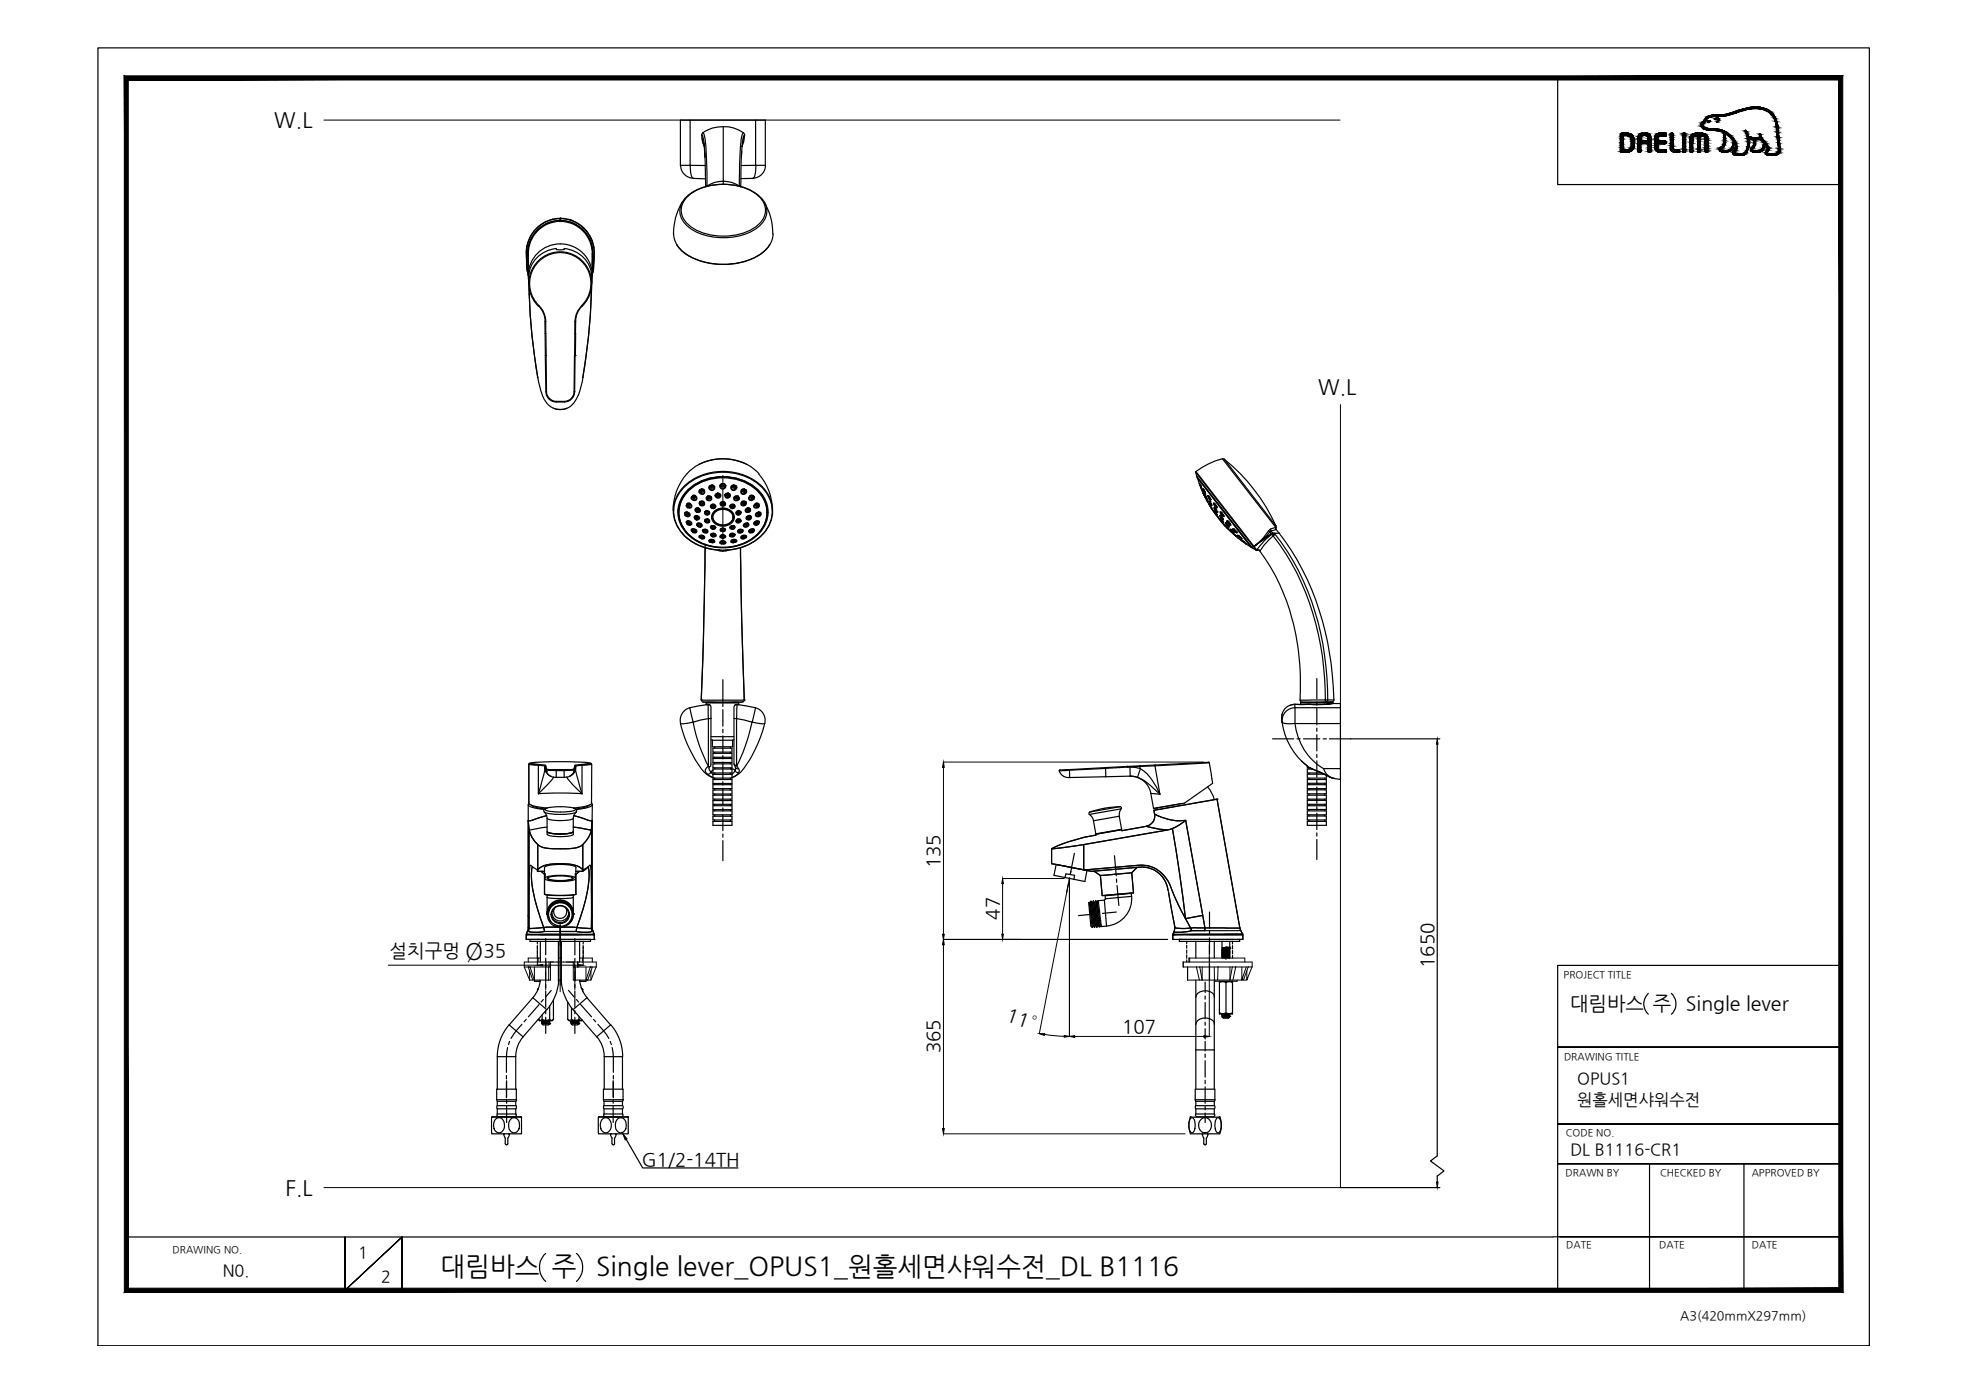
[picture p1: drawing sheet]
<svg xmlns="http://www.w3.org/2000/svg" width="420mm" height="297mm" viewBox="0 0 420 297" stroke-linecap="round" stroke-linejoin="round" font-family="sans-serif">
<defs><g id="words">
<g font-size="5.6">
<text x="94" y="272.1">대림바스 주</text>
<text x="127.2" y="272.1">Single lever_OPUS1_원홀세면샤워수전_DL B1116</text>
</g>
<text font-size="5" x="99.3" y="204.6">Ø</text>
<g font-size="4.5">
<text x="58.5" y="27.2">W.L</text>
<text x="281.3" y="84">W.L</text>
<text x="60.9" y="255">F.L</text>
</g>
<g font-size="4.2">
<text x="335.1" y="215.4">대림바스 주</text>
<text x="359.8" y="215.4">Single lever</text>
</g>
<g font-size="4">
<text x="200.5" y="185.3" transform="rotate(-90 200.5 185.3)">135</text>
<text x="213.2" y="196.3" transform="rotate(-90 213.2 196.3)">47</text>
<text x="83.1" y="204.2">설치구멍</text>
<text x="103.2" y="204.2">35</text>
<text x="306" y="206.6" transform="rotate(-90 306 206.6)">1650</text>
<text x="214.6" y="217.6" transform="rotate(19 214.6 217.6)">11°</text>
<text x="239.4" y="220.4">107</text>
<text x="200.5" y="224.8" transform="rotate(-90 200.5 224.8)">365</text>
<text x="137" y="248.7">G1/2-14TH</text>
</g>
<g font-size="3.5">
<text x="336.5" y="231.4">OPUS1</text>
<text x="336.5" y="235.8">원홀세면샤워수전</text>
<text x="335.1" y="246.4">DL B1116-CR1</text>
<text x="76.4" y="268.5">1</text>
<text x="47.5" y="272.3">N0.</text>
<text x="81.3" y="273.6">2</text>
</g>
<text font-size="2.7" x="358.5" y="281.6">A3(420mmX297mm)</text>
<g font-size="2.1">
<text x="333.7" y="208.6">PROJECT TITLE</text>
<text x="333.7" y="226.2">DRAWING TITLE</text>
<text x="334.1" y="242.4">CODE NO.</text>
<text x="334.1" y="251">DRAWN BY</text>
<text x="354.2" y="251">CHECKED BY</text>
<text x="373.8" y="251">APPROVED BY</text>
<text x="36.8" y="267.4">DRAWING NO.</text>
<text x="334.2" y="266.4">DATE</text>
<text x="354.1" y="266.4">DATE</text>
<text x="373.8" y="266.4">DATE</text>
</g>
</g></defs>
<!-- layer: 0 -->
<g fill="none" stroke="#000" stroke-width=".25">
<path d="M20.9 10.2h378v277h-378zM332.4 16.6v22.8h60.4M368.6 32.4h.1M114.8 80.5l.9 3.8M124.4 80.5l-1 3.8M288.2 157.7h19M306.7 158.6v88l-1.4 1.1 2.8 2.2-1.4 1.1v1.2M112.7 171.7v3.4M112.9 171.5l-.2 .2M126.3 171.5l.1 .2M126.4 171.7v3.4M228.2 187.5v1.1"/>
<path d="M228.7 185.1l-.3 1.5M113.1 200.9v-.4h12.9v.4M114 209.4h1.3M114.7 200.5h.1M114.7 200.9v.5M114.7 201.8v.7M114.7 202.8v.8M114.7 203.9v.5M115.2 209.1v.3M119.2 200.9v8.5M119.2 209.1h.6M119.8 200.9v8.5"/>
<path d="M123.7 209.1v.3h1.3M124.4 200.9v.5M124.4 201.8v.7M124.4 202.8v.8M124.4 203.9v.5M251.7 200.9v-.4h12.8v.4M253.2 200.9v.5M253.2 201.7v.7M253.2 202.7v.7M253.2 203.8v.7M253.2 204.8v.5M263 200.9v.5"/>
<path d="M263 201.8v.7M263 202.8v.8M263 203.9v.5M351.7 212a3 3 0 0 0 0 4.4M356.6 212a3 3 0 0 1 0 4.4M392.8 206h-60.4v69.7M332.4 223.4h60.4h-60.4M332.4 239.9h60.4h-60.4M107.5 242h.1M107.5 242l.3 .8M107.6 241.9l-.1 .1M107.8 242.9v1.2"/>
<path d="M107.9 244.1l.1 .1M108 244.3h.2M108.4 244.1l-.2 .1M108.4 242.9v1.2M108.6 241.9l.1 .4-.3 .5M130.2 242l.4 .8M130.4 241.9l-.1 .1M130.6 242.9v1.2M130.6 244.1l.2 .1M130.8 244.3h.2M131.1 244.1l-.1 .1M131.1 242.9v1.2"/>
<path d="M131.3 241.9l.1 .4-.3 .5M133.6 243.1l3.5 6.1h20.4M256.5 242h.1M256.6 242l.3 .8M256.7 241.9l-.1 .1M256.9 242.9v1.2M256.9 244.1l.2 .1M257 244.3h.2M257.4 244.1l-.1 .1M257.4 242.9v1.2M257.6 241.9l.1 .4-.3 .5M286 253.4h21.2"/>
<path d="M332.4 248.3h60.4h-60.4M352 248.3v27M372.1 248.3v27M27 264h304.4M73.6 264v11.4l12.2-11.4-12.2 11.4zM85.8 275.4v-11.4v11.4M116.4 267.5a4 4 0 0 0 0 5.9M123 267.5a4 4 0 0 1 0 5.9M331.4 263.9h61.4h-59.9M341 275.3h51.8"/>
</g>
<!-- layer: 5 -->
<g fill="none" stroke="#000" stroke-width=".25">
<path d="M112.3 53.9a13 13 0 0 0 .4 4.6M112.3 53.5v.1M112.7 54.7v1.7M119.5 47.3a6.9 6.9 0 0 0-6.8 6.9v4.6M119.5 47.3v-.3a7 7 0 0 0-6.9 7.7M119.5 46.6a7.5 7.5 0 0 1 7.3 7.9l-.2 2.9-.2 1M119.5 46.6h.1M119.5 47.3a6.9 6.9 0 0 1 6.9 6.9M121.3 46.8l1 .3M125.1 49.2l.2 .2M125.8 50.2l.6 1.4M126.3 60l-.1 1.7a126.3 126.3 0 0 1-1.8 18.9"/>
<path d="M126.4 54.7v1.8M126.4 54.1v4.7M126.5 54.7a7 7 0 0 0-7-7.7v-.3a7.3 7.3 0 0 0-7.2 7.8l.4 3.9M126.8 53.9l-.2 3.5-.2 1.1M112.9 61.7a130.2 130.2 0 0 0 1.9 18.9M115.7 84.3a3.9 3.9 0 0 0 5.2 2.8M112.7 175.1l.2 1.7-.1 19.2-.1-.7M116.7 174l-3.2 1.1h-.8v22.9M122.3 176.5l3.9 .6a4.5 4.5 0 0 1-3.2 3.8 18.2 18.2 0 0 1-7.6-.2 5.4 5.4 0 0 1-2.5-3.6M122.4 174l2.7 .9a1.27 1.27 0 0 0 1.3 .2v22.9M126.4 175.1l-.2 1.7M244.6 176.3a2.2 2.2 0 0 0 1.8-2.5l.3 .1a12 12 0 0 0 6.3 1.2l4.1 22.9"/>
<path d="M244.6 176.3l-5.2 1M249 177.1l-17.7 3.1-6.9 .9 3.4-1.4 3.6-1 2.5-.5M250.2 176.8l1.5 9.6 1.3 9.6 3.7-.7M253 175.1l-.7 .5a5.5 5.5 0 0 1-5.8 1.2l-1.9-.5M259.7 170.5h.1M259.7 170.5l-13.5 2.4 .2 .9M259.7 170.5l4.9 27.5M112.6 198.6l-.3 .7h14.5l-.3-.7M112.7 198l-.1 .6h.2M112.9 197.8v.3M113.6 185v.1a11.2 11.2 0 0 0 .1 5 49.5 49.5 0 0 0 2.3 7.8l-3.1 .2-.1-2.1M114.8 185.6v.3h1.4"/>
<path d="M114.8 180.2v5.4M115.5 185.9l.7 .7M116.2 186.6v4.2l.4 .2 2 .1h3l1.3-.2v-4.3M119.1 197.8l-3.1 .1 .2 .9-2.4 .1a.86 .86 0 0 1-1-.3v-.6h-.1M119.5 197.8v1h3.4l.2-.9-3.4-.1M119.5 198.8v1.7M123.6 185.9l-.7 .7M124.4 180.2v5.4a5.1 5.1 0 0 0-3.7-1.3 8.6 8.6 0 0 0-5.5 .9l-.4 .4M124.4 185.6v.3h-1.5M125.4 185.1l-.9 .7M125.5 185a6.6 6.6 0 0 1 0 3.8 38.8 38.8 0 0 1-2.4 9.1l2.4 .2 .7-.1M126.2 198l.2 .6a.99 .99 0 0 1-1.1 .3l-2.4-.1"/>
<path d="M126.2 197.8v.3M126.4 198l.1 .6h-.1M126.4 195.3l-.2 2.7M126.4 198h-.2M231.3 180.2v5.4l-6.9-1.3v-3.2M231.3 185.6h.1M233.5 185.9l1.3 .9M234.8 186.8l.4 4.3 6.7-.6M241.5 186.2l-6.7 .6M241.5 186.2l.4 4.4M242.6 185.1l-1.1 1.1M244.3 185.1a5.7 5.7 0 0 1 5 5"/>
<path d="M244.5 185.1a25.3 25.3 0 0 0-5.8 .3l-5.8 .5-1.5-.3 6.7-.5a26.1 26.1 0 0 1 6.8-.4 7.2 7.2 0 0 1 5.1 4.9l1.3 3.2 2.8 5.2-2.2 .1-1.2-.1M249.3 190.3l1.4 7.7M250.3 199.5h.1M250.3 199.5v1M250.3 199.3h.1M250.6 197.8v1M257.1 198h7.5M257.1 198v.6h-2.9M257.1 198h-3l.1 .6a6.7 6.7 0 0 1-3.6 .2l-.3 .5M264.6 198l.1 .6h-.3h-7.3M264.7 198.6l.5 .7M265.2 199.3h-14.9"/>
<path d="M265.2 199.3v.2h-14.9M265.2 199.5v1h-.6M112.3 200.5v-1h.5h13.5h.5v1M112.3 200.5h.1M112.4 200.5h.5M112.4 200.5h.1M126.8 200.5h.1M250.3 200.5h.3M251.7 200.5h.3"/>
</g>
<!-- layer: 1 -->
<g fill="none" stroke="#000" stroke-width=".25">
<path d="M145.2 35.3v-9.7h2.1v9.7M145.2 35.3h2.1M147.3 25.6h16v9.7h-2.1v-9.7M147.3 35.3h3.2M147.3 35.3l.1 1.3a1.54 1.54 0 0 0 .5 1.4 2.77 2.77 0 0 1-2.7-2.7M147.9 38.1l2.7 .1M149.7 28.8l.2 1.3 .4 1.2M149.7 28.8a6 6 0 0 1 .7 3.6v1.2M149.8 28.8h.1M149.8 29.4l.5 1.8M150 28.3l-.3 .5M150 28.3a4.1 4.1 0 0 1 .6 2.7l.3 8.7-.3 .1"/>
<path d="M150 28.3a7.9 7.9 0 0 1 8.7 0M150.2 30.5l.2 3M150.4 32.3l.2 7.5M150.6 39.7v.1M150.9 39.7h.1M150.9 39.7l-.2 .1M154.3 27v11.7M154.3 38.7a6.2 6.2 0 0 0-3.4 1M154.3 38.7a6.2 6.2 0 0 1 3.5 1M154.3 38.7v.6M157.8 39.7h.1M157.8 39.7l.1 .1"/>
<path d="M157.8 39.7l.2 .1M158.1 39.7v.1M158.3 32.3l-.2 7.5M158.3 31.3l.4-1.2 .2-1.3h-.1a13.3 13.3 0 0 0-.6 4.7M158.4 30.5v.1M158.7 28.3l.2 .5M158.7 28.3a4.1 4.1 0 0 0-.7 2.7l-.2 8.7 .3 .1M160.6 38.1h-2.5M161.2 35.3h-3.1M161.3 35.3l-.1 1.3a1.54 1.54 0 0 1-.5 1.4 2.77 2.77 0 0 0 2.7-2.7M112.3 54.6l.2 2.9 .2 1M112.4 52.5l-.1 .6"/>
<path d="M112.7 56.4a9 9 0 0 1 .5-5.2 7 7 0 0 1 8.2-3.9 7 7 0 0 1 5.1 7.4l-.1 1.7M112.7 54.2v4.6M112.7 54.7h.1M112.8 60l.1 1.7a126.3 126.3 0 0 0 1.9 18.9M118 46.8h-.2M118.7 53a6.5 6.5 0 0 0-5.9 7.5M118.7 53.1l.1 .2h.4h1.1l.1-.2M119.5 46.6a7.4 7.4 0 0 0-7.2 7.3M119.5 46.6a7.3 7.3 0 0 1 7.3 7.3M119.5 46.6h.1M119.5 46.6v.7M120.4 53a6.5 6.5 0 0 1 5.9 7.5"/>
<path d="M126.3 60a130.5 130.5 0 0 1-1.9 20.6M126.4 54.2v4.6M126.4 54.7h.1M126.7 52.6v.2M126.8 54.6l-.1 .9a6.7 6.7 0 0 1-.3 3M143.7 49.9a5.4 5.4 0 0 0 3.3 4.7 15.6 15.6 0 0 0 15.5-.5 5.2 5.2 0 0 0 2.5-4.2M144.4 52.3a7.1 7.1 0 0 0 2.6 2.3M145.6 43.1a13 13 0 0 0-1.9 6.8M146.2 42.3a12.4 12.4 0 0 1 11.7-2.5 9.1 9.1 0 0 1 4.6 2.5M146.2 42.3a3.9 3.9 0 0 0 .3 5.8 12.7 12.7 0 0 0 11.1 2.3 7.4 7.4 0 0 0 5.9-4.4 3.9 3.9 0 0 0-1-3.7M146.8 41.9a12.6 12.6 0 0 1 12.5-1.7 5.7 5.7 0 0 1 4.1 4.7 5 5 0 0 1-3.1 4.1 13.3 13.3 0 0 1-12.7-.5 4 4 0 0 1-.8-6.6zM147 54.6a15.7 15.7 0 0 0 14.5 .1"/>
<path d="M163.1 43.1a13 13 0 0 1 1.8 6.8M164.2 52.3a5.6 5.6 0 0 1-2.7 2.4M112.8 60a6.8 6.8 0 0 1 6.8-8 6.8 6.8 0 0 1 6.7 8M114.9 65.3l1.1 1.5 .3 1.7M115 65.3l1.1 1.5 .3 1.8M116.3 71.2h.2M116.4 75.9h.1M116.4 75.9l.1 7.7a2.17 2.17 0 0 0 2.2 2.2M116.4 68.6v2.6M116.5 68.6l-.2-.1v2.7M116.5 71.2v4.7h-.1v-.7l-.1-4M116.5 75.9l.1 7.7a2.18 2.18 0 0 0 2.1 2.1"/>
<path d="M122.6 75.9l-.1 7.7a2.1 2.1 0 0 1-2.1 2.1M122.7 68.6v2.6M122.7 71.2h.1v4.7h-.2l.1-4.7M122.7 75.9h.1M122.7 75.9l-.1 7.7a2.24 2.24 0 0 1-2.2 2.2M124.1 65.2a6.6 6.6 0 0 0 .1-9.3 6.6 6.6 0 0 0-9.3 0 6.6 6.6 0 0 0 .1 9.3v.1a6.7 6.7 0 0 1-.1-9.6 6.7 6.7 0 0 1 9.6 .1 6.7 6.7 0 0 1-.3 9.6M124.1 65.2l.1 .1M124.1 65.3l-.7 .9-.5 1.1-.2 1.3 .1-.1v2.7M124.2 65.3l-1 1.5-.4 1.7M116.5 83.6h.1M118.7 85.7h1.7v.1M118.7 85.8h1.7"/>
<path d="M118.7 85.7v.1M122.7 83.6h-.2M123.4 84.3a4 4 0 0 1-5.3 2.8M149.1 99.1a11.3 11.3 0 0 1 10.3 0M260.9 97.9l.3 .1M261.2 98a39.1 39.1 0 0 1 11.1 14.2M261.2 98l11.1 14.2M144.8 108.6v.6zM144.8 108.3v.3M146.2 109.5v.3M146.2 109.5l.3-.1 .2 .3-.2 .2-.3-.1M146.2 109.5h-.1a.58 .58 0 0 1 .8-.1 .58 .58 0 0 1 .2 .8l-.6 .1-.4-.5 .5 .3"/>
<path d="M146.3 109.5v.3M146.3 109.6h.2v.1h-.2zM146.4 111.5a.62 .62 0 0 1 .8-.3 .62 .62 0 0 1 .4 .7 .61 .61 0 0 1-1-.1h.1M146.5 107.9l.3 .3M146.5 111.4h-.1M146.5 111.4l.3-.1 .3 .2-.1 .2-.3 .1M146.6 111.4l.1 .4M146.6 109.2v.1M146.6 110.1v.1M146.6 111.3a.48 .48 0 0 1 .7-.1 .48 .48 0 0 1 0 .7h-.2a.52 .52 0 0 1-.6-.5zM146.6 109.3l.4 .2 .2 .3-.2 .3h-.4M146.6 109.3l-.4 .2"/>
<path d="M146.6 109.3l.3 .4-.3 .4M146.6 107.5l-.1 .3M146.6 104.7a11.2 11.2 0 0 1 16 .8 6.7 6.7 0 0 1-2.7 9.9 11.2 11.2 0 0 1-13.9-2.2 6.3 6.3 0 0 1 .6-8.5zM146.7 107.5l.6 .1a.39 .39 0 0 1 .2 .5 .39 .39 0 0 1-.5 .2l-.2-.1M146.7 111.5h.2v.2zM146.7 107.5l.4 .1a.39 .39 0 0 1-.3 .4 .39 .39 0 0 1-.4-.2 .62 .62 0 0 0 .6 .6 .62 .62 0 0 0 .6-.4l-.3-.5-.3-.2-.4 .2v.3M146.7 107.7l.2 .1h-.2zM146.8 111.1v.1M146.8 108.2l-.1 .1M146.8 111.2l.5 .3-.1 .6M146.8 104.8a10.9 10.9 0 0 1 15.6 .8 6.4 6.4 0 0 1-2.4 9.7 10.9 10.9 0 0 1-13.8-2.2 6.2 6.2 0 0 1 .6-8.3zM147.2 107.4a.48 .48 0 0 1 .1 .5 .48 .48 0 0 1-.5 .3"/>
<path d="M147.5 106l.1 .1M147.6 106.1l.2 .3M147.6 113.2l.2-.1h.3l.1 .3-.4 .2 .3 .1 .5-.1a.63 .63 0 0 0-.3-.7 .63 .63 0 0 0-.8 .1v.3M147.6 113.2v.1a.54 .54 0 0 0 .7 .3M147.6 113.2l.3 .3M147.7 112.9h.1M147.8 106l.2-.1v.2h-.1zM147.8 113l.4-.1a.42 .42 0 0 1 .4 .5l-.3 .2M147.8 113l-.2 .3M147.8 106.1h.1M147.8 112.9l.5 .2v.4M147.8 106.4l-.1 .1"/>
<path d="M147.8 113.2h.2v.2h-.2zM147.9 105.7l-.3 .3M147.9 105.8h.4M147.9 105.8l-.1-.1a.61 .61 0 0 1 .8 .3 .61 .61 0 0 1-.3 .8 .61 .61 0 0 1-.8-.3v-.4M147.9 105.8l.3 .1v.2l-.4 .2-.2-.2M148.2 110.4h.1M148.2 110.5h.1M148.2 110.5l.2 .2 .3 .1M148.2 110.1a.58 .58 0 0 1 .8 0 .58 .58 0 0 1 .1 .7 .58 .58 0 0 1-.7 .1 .58 .58 0 0 1-.2-.8zM148.3 105.8v.5l-.5 .1M148.3 105.8a.45 .45 0 0 1 .2 .8 .45 .45 0 0 1-.7-.2M148.3 113.5l.1 .2"/>
<path d="M148.4 108.7h.1M148.4 108.6v.1M148.4 105.7l-.1 .1M148.4 110.4l.2-.1 .1 .2zM148.4 108.5a.58 .58 0 0 1 .8 0 .58 .58 0 0 1 .1 .7 .58 .58 0 0 1-.7 .1 .58 .58 0 0 1-.2-.8zM148.5 108.6a.45 .45 0 0 1 .6 0 .45 .45 0 0 1 0 .6l-.7-.2zM148.6 110v.1M148.6 110.1l.5 .2 .1 .2-.2 .3h-.3M148.6 110.1l-.3 .1-.1 .3M148.6 110.1a.37 .37 0 0 1 .4 .5l-.3 .2M148.7 108.7l.2 .1-.3 .1zM148.7 110.8v.1"/>
<path d="M148.7 111.7a.59 .59 0 0 1 .8-.1 .59 .59 0 0 1 .2 .8 .62 .62 0 0 1-.8 0 .62 .62 0 0 1-.2-.7zM148.8 112.1h.1M148.8 112.2l.3 .2h.3M148.9 112.1a.29 .29 0 0 1 .1-.3 .29 .29 0 0 1 .4 .1 .29 .29 0 0 1-.1 .4l-.4-.2M148.9 111.6l.1 .1M149 112l.2-.1 .1 .2zM149 111.7h.4l.3 .2v.3l-.3 .2M149 111.7l-.2 .2v.3M149 108.4a.47 .47 0 0 1 .2 .5 .47 .47 0 0 1-.5 .3v.1M149 111.7h.3a.35 .35 0 0 1 .3 .5l-.1 .1M149.2 114.3l.2 .1M149.3 114.7l-.2-.2a.65 .65 0 0 1 .8-.3 .65 .65 0 0 1 .5 .6l-.4 .2-.4-.1"/>
<path d="M149.3 114.7l.4 .2M149.3 107.1a.57 .57 0 0 1 .9-.1 .57 .57 0 0 1-.1 .9 .57 .57 0 0 1-.8-.3l-.1-.2 .1-.3M149.3 114.7v-.2a.51 .51 0 0 1 .5-.2 .51 .51 0 0 1 .4 .4l-.1 .1M149.3 104.6l.2 .2h.4l.1-.2-.3-.2a.52 .52 0 0 1 .6 .5 .52 .52 0 0 1-.6 .5 .52 .52 0 0 1-.4-.6zM149.3 114.7l.2-.3 .4 .1 .1 .2-.3 .2M149.4 107.1h.1M149.4 105l-.2 .1M149.4 114.3h.5l.2 .5M149.4 112.3l.1 .2M149.5 114.6h.2l.1 .1-.3 .1zM149.5 104.6l.3 .1h-.3zM149.6 107.2l.2 .1-.1 .1-.2-.1z"/>
<path d="M149.7 116.6l1.7 .6 2.1 .2M149.7 104.4l-.1-.1a.61 .61 0 0 1 .8 .5 .61 .61 0 0 1-.4 .7 .61 .61 0 0 1-.8-.4l-.1-.3 .2-.2M149.7 104.3l-.4 .3 .4-.2M149.7 114.9h.1M149.7 116.6h.1M149.7 116.6l1.8 .5 1.7 .3M149.7 116.6a8.2 8.2 0 0 1-5.9-8.3 9 9 0 0 1 6.9-7.1 12 12 0 0 1 12.5 3.4 7.2 7.2 0 0 1-2.2 10.9l-2.2 1.1M150 113a.56 .56 0 0 1 .7-.1 .56 .56 0 0 1 .2 .8 .61 .61 0 0 1-.7 0 .61 .61 0 0 1-.2-.7zM150 113l.1 .1M150 113.2a.45 .45 0 0 1 .6-.2 .45 .45 0 0 1 .2 .6h-.5l-.3-.2zM150.1 107.1v.4l-.7 .3M150.1 114.8l-.4 .1"/>
<path d="M150.1 107l-.1 .1M150.1 114.8l.1 .1M150.1 113.6h.1M150.1 113.1h.6l.1 .4M150.2 113.6h-.1M150.2 113.5h.1M150.2 113.3h.3l-.1 .2zM150.2 104.5l-.3 .5h-.5M150.4 109.3h.1M150.4 109.4a.46 .46 0 0 0 .6 .4M150.4 111.2l.1 .1M150.4 109.2h.1"/>
<path d="M150.4 111.2h.1M150.4 109.2a.5 .5 0 0 1 .8-.1 .5 .5 0 0 1 0 .7 .53 .53 0 0 1-.6 .1 .53 .53 0 0 1-.2-.6M150.4 109.2a.45 .45 0 0 1 .7-.1 .45 .45 0 0 1 .1 .6l-.2 .1M150.4 109.2v.1M150.5 116.9l-.4 19.7-.5 12.8M150.5 116.2l-.4 20.1-.5 13.1M150.7 109.4l.1-.1 .1 .1-.2 .1zM150.7 111.1h.2v.1l-.2 .1zM150.8 113.5l.1 .2M150.9 106.4l-.1 .1M151 109.8v.1M151 105.9a.54 .54 0 0 0 0 .9 .54 .54 0 0 0 .8-.4 .54 .54 0 0 0-.6-.6l-.2 .1a.32 .32 0 0 1 .4 .1 .32 .32 0 0 1 0 .4l-.4-.1 .1-.4"/>
<path d="M151 110.8l.3 .3a.49 .49 0 0 1-.3 .4 .49 .49 0 0 1-.6-.2 .51 .51 0 0 0 .6 .3 .51 .51 0 0 0 .4-.5 .52 .52 0 0 0-.5-.4 .52 .52 0 0 0-.5 .5M151 110.8a.42 .42 0 0 0-.6 .4M151 110.8a.37 .37 0 0 1 .2 .6M151 110.7v.1M151.1 105.9h-.1M151.1 106.1h.1l.2 .1-.2 .1zM151.1 105.9h.1M151.2 111.4l.1 .1M151.3 115.3a.68 .68 0 0 1 1 .3M151.3 109.1v.4l-.3 .3M151.5 104.1h-.2M151.5 115.7l-.2-.2a.6 .6 0 0 1 .6-.4 .6 .6 0 0 1 .6 .6l-.5 .1"/>
<path d="M151.5 115.7a.3 .3 0 0 1 .3-.4 .3 .3 0 0 1 .3 .3l-.1 .2M151.5 115.7l-.1-.2a.45 .45 0 0 1 .5-.4 .45 .45 0 0 1 .4 .5l-.3 .2M151.5 115.7l.5 .1M151.5 103.6a.62 .62 0 0 1 .9 .1 .62 .62 0 0 1-.2 .9 .62 .62 0 0 1-.8-.2l-.1-.6 .3-.1M151.6 115.6l.4 .1M151.7 103.8l.2-.1 .1 .2zM151.7 115.5l.1-.1 .2 .1-.2 .2zM151.7 114h.1M151.8 106l-.3 .5-.6-.1M151.8 114l.6-.1 .3 .4M151.8 112.8v-.1a.3 .3 0 0 1 .1-.4 .3 .3 0 0 1 .4 .1 .3 .3 0 0 1 0 .4h-.3M151.8 112.8h.2"/>
<path d="M151.8 107.8l-.1 .3 .3 .2M151.9 112.7l.1 .1M151.9 113.9a.41 .41 0 0 1 .5-.1 .41 .41 0 0 1 .2 .6l-.3 .1-.4-.1-.1-.1zM151.9 112.2l-.3 .3 .2 .3M151.9 112.2a.58 .58 0 0 1 .8 .4 .52 .52 0 0 1-.8 .3M151.9 107.7l.6-.1a.5 .5 0 0 1 0 .9 .57 .57 0 0 1-.6 0 .57 .57 0 0 1-.3-.6l.2-.2M151.9 112.1l.1 .1M151.9 103.5h.1M152 107.6l-.2 .1M152 103.6a.5 .5 0 0 1 .3 .6 .5 .5 0 0 1-.7 .3 .5 .5 0 0 1-.1-.8M152 107.7h.4a.42 .42 0 0 1 .2 .4 .42 .42 0 0 1-.4 .3l-.2-.1M152 112.2a.45 .45 0 0 1 .4 .1 .45 .45 0 0 1 .2 .4l-.4 .2-.2-.1"/>
<path d="M152 112.2l-.3 .3 .1 .3M152 110.2v.1M152 107.6l.4 .2a.31 .31 0 0 1-.3 .4 .31 .31 0 0 1-.3-.5M152 108.4l-.1 .1M152 107.6v.1M152 107.6l-.1 .1M152 112.2l.4 .1 .4 .3M152 110.3a2.32 2.32 0 0 1 2.3-1.8 2.32 2.32 0 0 1 2.2 1.8M152 110.3l.1 .5 .3 .5M152 110.3a2.06 2.06 0 0 0 2.3 1.8M152 107.8l.2 .2h-.2zM152 112.5l.2 .1-.2 .1z"/>
<path d="M152 110.2v.2M152 103.5l.1 .1a.29 .29 0 0 1-.2 .4 .29 .29 0 0 1-.3-.3M152 103.5l-.4 .1M152 110v.1M152.1 114.5h.1M152.1 114.5a.39 .39 0 0 0 .5 0 .39 .39 0 0 0 0-.6l-.4-.1a.42 .42 0 0 0-.5 .5l.3 .2M152.1 114.1l.2 .2h-.3zM152.3 103.8l-.3 .4-.5-.2M152.3 115.6l.2 .1M152.4 109.3l-.4 1M152.5 103.8h-.1M152.5 109a2.71 2.71 0 0 1 4.1 .8 2.21 2.21 0 0 1-3 2.4 1.8 1.8 0 0 1-1.6-1.2 1.8 1.8 0 0 1 .5-2z"/>
<path d="M152.6 114.3l.2 .1M152.7 105.4a.59 .59 0 0 1 .9-.1 .59 .59 0 0 1 0 .9 .59 .59 0 0 1-.9-.2l-.1-.4zM152.8 105.7l-.2 .1M152.8 109.2a2.28 2.28 0 0 1 3.6 1.2 2.2 2.2 0 0 1-2.1 1.6 2.2 2.2 0 0 1-2.2-1.6l.1-.5zM152.8 108l-.4 .3h-.4M153.1 105.5h.2v.1l-.2 .1zM153.1 105.2v.1M153.2 105.2h-.1M153.2 105.3h-.1M153.2 117.4h2.1M153.2 117.4l1 .2M153.5 117.4h1.8"/>
<path d="M153.6 117.4h-.1M153.6 117.4v.1M153.7 105.6h.1M153.7 105.6l-.4 .3-.5-.2M153.8 112.9h1M153.8 114.5h-.2M153.8 114.2l.2-.1 .7 .1a.31 .31 0 0 1 .1 .3 .31 .31 0 0 1-.1 .3h-.9l-.2-.3zM153.8 114.5a.49 .49 0 0 1 .4-.4 .49 .49 0 0 1 .5 .4M153.8 114.5l.1 .2 .3 .1M153.8 115.8a.49 .49 0 0 1 .4-.4 .49 .49 0 0 1 .5 .4l-.2 .2M153.8 115.8l.2 .2M153.8 114.5l.5-.3 .4 .3"/>
<path d="M153.8 103.6h-.2M153.8 115.7l-.2 .1M153.8 103.6l.5 .3 .4-.3M153.8 115.7l.5-.2 .4 .2M153.8 107.7a.49 .49 0 0 0 .8 0M153.9 107.7l.4 .1 .4-.1M153.9 107.7l-.1 .1M154 113l.4-.1a.3 .3 0 0 1 .1 .4 .3 .3 0 0 1-.4 0 .3 .3 0 0 1-.1-.3zM154 116.1l-.4-.2a.62 .62 0 0 1 .6-.5 .62 .62 0 0 1 .6 .5l-.3 .2M154 103.3a.64 .64 0 0 0-.3 .8 .64 .64 0 0 0 .9 .3 .64 .64 0 0 0 .2-.9l-.3-.2M154 103.3l-.2 .3M154 103.3h.5"/>
<path d="M154 116a.28 .28 0 0 1 .1-.4 .28 .28 0 0 1 .4 .1 .28 .28 0 0 1 0 .3M154 116h.5M154 103.3a.28 .28 0 0 0 .2 .4 .28 .28 0 0 0 .4-.3l-.1-.1M154.1 103.4l.3 .1-.2 .1zM154.1 107.3l.3 .1-.2 .1zM154.1 113h.2v.2h-.2zM154.1 114.4h.2v.2h-.2zM154.1 115.8h.2v.1h-.2zM154.2 113.4l-.5-.1a.53 .53 0 0 1 .5-.6 .53 .53 0 0 1 .6 .6l-.5 .1M154.2 107.1l-.5 .2a.58 .58 0 0 0 .3 .7 .58 .58 0 0 0 .8-.2M154.2 107.1l-.4 .2v.4M154.2 113.4l-.4-.2a.45 .45 0 0 1 .4-.5 .45 .45 0 0 1 .5 .5l-.4 .2"/>
<path d="M154.2 107.1h.1M154.2 113.4h.1M154.2 107.1l-.3 .1a.31 .31 0 0 0 .4 .4 .31 .31 0 0 0 .2-.5h-.2M154.2 114.8h.1M154.2 117.4h.1M154.2 117.4v.2M154.3 114.8h.1M154.3 107.1l.5 .2v.5M154.3 107.1l.4 .2-.1 .4M154.3 113.4h.1M154.5 103.3a.49 .49 0 0 1 .2 .6 .49 .49 0 0 1-.6 .3 .49 .49 0 0 1-.3-.6M154.7 107.7l.1 .1"/>
<path d="M154.7 114.5l-.2 .3h-.3M154.7 114.5h.2M154.7 115.7l.2 .1M154.7 103.6h.2M154.8 105.6l.4 .3 .7-.1M154.8 105.6h-.1M154.9 117.4v.1M154.9 117.4h.1M155.2 105.5l.2 .1h-.2zM155.4 105.2v.1M155.4 105.3h.1M155.4 105.2h.1"/>
<path d="M155.4 117.4l-1.2 .2M155.7 114.1l.6-.3 .5 .2a.63 .63 0 0 1-.5 .6 .63 .63 0 0 1-.7-.4zM155.7 108l.9 .5M155.8 114.3l-.1 .1M155.9 112.6l.4 .3 .2-.1-.4-.1a.31 .31 0 0 1 .3-.4 .31 .31 0 0 1 .3 .4M155.9 112.6a.47 .47 0 0 1 .4-.4 .47 .47 0 0 1 .5 .4l-.1 .2 .1-.2a.52 .52 0 0 0-.6-.4 .52 .52 0 0 0-.4 .6l.5 .2 .2-.1M155.9 112.5l-.2 .1M156 109.2a2.62 2.62 0 0 0-3.7 .2M156 109.1l.4 .6 .1 .6M156 103.8h.2M156.2 114.2l.1-.1 .1 .2zM156.2 115.6l-.2 .1"/>
<path d="M156.2 103.8l.3 .4 .6-.2M156.2 107.9l.2-.1 .1 .2h-.2zM156.3 112.5h.2l-.1 .2h-.2zM156.4 114.5h.1M156.5 114.5h.1M156.5 110.2a2.32 2.32 0 0 1-1.6 1.9 2.32 2.32 0 0 1-2.5-.7M156.5 103.6a.49 .49 0 0 0-.4 .5 .49 .49 0 0 0 .5 .4 .49 .49 0 0 0 .4-.4M156.5 103.8l.3-.1-.1 .2zM156.5 103.5l.5 .1M156.5 110v.3M156.5 103.5l-.1 .1a.29 .29 0 0 0 .3 .4 .29 .29 0 0 0 .3-.3M156.5 107.6l-.4 .2a.31 .31 0 0 0 .3 .4 .31 .31 0 0 0 .3-.5"/>
<path d="M156.5 103.5a.6 .6 0 0 0-.5 .9 .6 .6 0 0 0 1.1 0l.2-.4-.2-.3h-.2M156.5 107.7a.45 .45 0 0 0-.6 .3 .44 .44 0 0 0 .5 .4 .44 .44 0 0 0 .3-.7M156.5 110.3l-.4 1M156.5 107.7a.5 .5 0 0 0-.6 0 .5 .5 0 0 0-.1 .6 .57 .57 0 0 0 .7 .2 .57 .57 0 0 0 .3-.6l-.1-.2M156.5 115.5l.3 .1h-.2zM156.5 107.7h.2M156.6 112.1l-.5 .2-.2 .3M156.6 112.8h.1M156.6 107.6l.1 .1M156.7 112.7l-.1 .1M156.7 112.7l-.1 .2M156.7 114l-.6-.1-.3 .4"/>
<path d="M156.7 114.1a.47 .47 0 0 0-.5-.3 .47 .47 0 0 0-.4 .5M156.7 114.1a.49 .49 0 0 1-.4 .4 .49 .49 0 0 1-.5-.2M156.7 106l.1 .1M156.8 106.1a.48 .48 0 0 0 .3 .4 .48 .48 0 0 0 .5-.1M156.9 114h-.2M156.9 103.7l.1 .4M157 115.7l.2-.2a.62 .62 0 0 0-.7-.4 .62 .62 0 0 0-.5 .6l.4 .1h.1l-.1-.2a.29 .29 0 0 1 .3-.3 .29 .29 0 0 1 .3 .4h-.5M157 115.7l-.4 .1M157 115.3a.48 .48 0 0 0-.5-.2 .48 .48 0 0 0-.3 .5l.3 .2M157 115.3l-.1 .4M157 104.1h.2M157.1 115.3h.1"/>
<path d="M157.1 115.3l-.6-.1-.3 .4M157.1 106.1h.2l.1 .1-.2 .1zM157.2 109.1v.4l.3 .3M157.3 111.4l-.1 .1M157.5 105.9h-.1M157.5 105.9h.1M157.5 110.7v.1a.37 .37 0 0 0-.2 .6M157.5 109.8v.1M157.6 109.3l.2 .1-.2 .1zM157.6 111.1l.2 .1-.2 .1zM157.6 113l.5-.1 .5 .2a.57 .57 0 0 1-.6 .7 .57 .57 0 0 1-.6-.6zM157.6 106.4l.1 .1"/>
<path d="M157.6 113.1l.4-.1 .4 .1a.41 .41 0 0 1-.4 .6 .41 .41 0 0 1-.4-.6zM158 113.3h.2v.1h-.2zM158 109.2l-.3-.1-.3 .1a.36 .36 0 0 0 .3 .4 .36 .36 0 0 0 .4-.3M158.1 111.1a.33 .33 0 0 0-.4-.3 .33 .33 0 0 0-.3 .5l.3 .1 .4-.1M158.1 109.4a.42 .42 0 0 1-.6 .4 .42 .42 0 0 1-.2-.6 .48 .48 0 0 1 .7 0 .49 .49 0 0 0-.8-.1 .49 .49 0 0 0 .3 .8M158.1 109.2h-.1M158.1 109.2v.1zM158.1 111.1l-.1 .2M158.1 109.3a.53 .53 0 0 1-.6 .6M158.1 111.2a.51 .51 0 0 0-.7-.5 .51 .51 0 0 0-.2 .8 .54 .54 0 0 0 .8-.2 .52 .52 0 0 1-.7 .1M158.1 111.2a.44 .44 0 0 0-.5-.4 .44 .44 0 0 0-.3 .6M158.1 111.2v.1"/>
<path d="M158.2 104.5l.4 .5h.5M158.3 113.6h.1M158.4 104.6l.4-.2-.3 .3 .4 .2 .3-.3a.5 .5 0 0 1-.1 .7 .5 .5 0 0 1-.7 0 .5 .5 0 0 1 0-.7zM158.4 113.5h.1M158.4 107l.1 .1M158.4 113.6h.1M158.4 107.1v.4l.6 .1M158.4 107.1a.43 .43 0 0 0-.1 .7 .43 .43 0 0 0 .7-.1M158.4 107.1h.7M158.5 113a.6 .6 0 0 0-.7 .1 .6 .6 0 0 0-.2 .6M158.7 104.6h.2v.1zM158.7 107.2l.2 .1-.1 .1z"/>
<path d="M158.7 116.6h.1M158.7 114.6h.2v.1h-.2zM158.8 116.6l-1.8 .6-1.7 .2M158.8 111.9a.43 .43 0 0 1 .6-.3 .43 .43 0 0 1 .1 .7h-.6zM158.8 116.6l-1.7 .5-1.8 .3M158.8 116.6h.1M158.8 114.9l.4-.2zM158.8 104.4a.62 .62 0 0 0-.7 .4 .62 .62 0 0 0 .4 .8 .62 .62 0 0 0 .8-.5l-.1-.5M158.8 111.7l.5-.1a.46 .46 0 0 1 .5 .5 .46 .46 0 0 1-.6 .4 .43 .43 0 0 1-.5-.2 .43 .43 0 0 1 .1-.6zM158.8 104.3l.4 .3zM159 107.7l.1 .1M159 107.1l-.4-.1a.29 .29 0 0 0 0 .4 .29 .29 0 0 0 .4 .1 .29 .29 0 0 0 .1-.4"/>
<path d="M159.1 107.1l.1 .3-.2 .3M159.1 107.1a.57 .57 0 0 0-.9-.1 .57 .57 0 0 0 .2 .9 .57 .57 0 0 0 .8-.3l.1-.2-.2-.3M159.1 114.3h-.5l-.4 .6M159.1 105l.2 .1M159.1 107.1h.1M159.2 114.7l-.2-.3-.4 .1-.1 .2 .3 .2M159.2 108.7a.44 .44 0 0 1 .6-.3 .44 .44 0 0 1 .1 .7l-.5 .1a.35 .35 0 0 1-.2-.5zM159.2 114.7a.47 .47 0 0 0-.5-.4 .47 .47 0 0 0-.5 .4l.6 .2M159.2 114.7l.1-.2a.65 .65 0 0 0-.7-.3 .65 .65 0 0 0-.5 .6l.4 .2 .3-.1M159.2 110.3a.53 .53 0 0 1 .8-.3 .53 .53 0 0 1 .2 .8l-.4 .2a.45 .45 0 0 1-.5-.2 .45 .45 0 0 1-.1-.5zM159.2 112l.2-.1 .1 .2h-.2zM159.3 114.3l-.2 .1"/>
<path d="M159.5 108.4h.1M159.5 108.5l-.2 .4 .5 .4M159.6 111.6a.51 .51 0 0 0-.6 .2 .51 .51 0 0 0 0 .6v.1M159.6 108.7l.3 .1-.2 .1zM159.7 112.1h.1M159.8 110.8v.1M159.8 110.3l.3 .1-.2 .1zM159.9 110.1a.37 .37 0 0 0-.4 .5l.3 .2M159.9 110.1l-.4 .1-.2 .3 .1 .3h.4M159.9 110.1a.37 .37 0 0 1 .4 .4 .37 .37 0 0 1-.5 .3M159.9 110v.1M160 105.8l.7-.1-.4 .2a.32 .32 0 0 0 .3 .4 .32 .32 0 0 0 .3-.3 .61 .61 0 0 1-.5 .8 .61 .61 0 0 1-.6-.6z"/>
<path d="M160.1 108.7a.54 .54 0 0 0-.8-.3 .54 .54 0 0 0-.1 .8 .54 .54 0 0 0 .8 0l.1-.5M160.1 105.7l.1 .1M160.1 108.7h.1M160.2 108.6v.1M160.2 113.5l-.1 .2M160.2 105.8v.5l.7 .2M160.3 110.4h.1M160.3 110.5h.1M160.4 110.4h.1M160.4 113.3h.3l-.1 .1zM160.6 105.8a.46 .46 0 0 0-.7 .3 .46 .46 0 0 0 .6 .5l.4-.5M160.6 113.5l.1 .1"/>
<path d="M160.6 105.7l.3 .3M160.7 105.7l.3 .3M160.8 112.9a.53 .53 0 0 0-.5 .1 .53 .53 0 0 0-.1 .5M160.9 113.3a.5 .5 0 0 0-.6-.4 .5 .5 0 0 0-.4 .5l.7 .2M160.9 113.2l-.2 .4M160.9 113.2l-.2-.1-.4 .1v.2l.3 .1M160.9 113.2l-.3 .3M160.9 113.3l.1-.1a.67 .67 0 0 0-.7-.4 .67 .67 0 0 0-.5 .7l.2 .2 .7-.1M161 107.8l.6-.3h.2h-.3l-.1 .4h.6l-.7 .4-.4-.2zM161.4 107.4v.1M161.4 107.5l-.2 .4 .6 .4M161.4 111.9v.2"/>
<path d="M161.5 107.7l.3 .1-.2 .1zM161.6 111.5h.2l-.1 .2-.2-.1zM161.7 111.2l-.5 .3 .2 .4M161.7 111.1v.1M161.8 111.8l-.4 .1M161.8 107.5l.2 .3zM161.9 101.1a11.8 11.8 0 0 1 2.9 7.9M161.9 107.5a.62 .62 0 0 0-.9 0 .62 .62 0 0 0 0 .8h.7l.3-.2v-.3M161.9 109.7h.3l-.2 .1zM161.9 109.2a.5 .5 0 0 0-.3 .5 .5 .5 0 0 0 .3 .4v.1M161.9 101.1a10.7 10.7 0 0 0-16 .8 12 12 0 0 0-2.3 7.1M162 111.4a.52 .52 0 0 0-.7-.1 .52 .52 0 0 0-.3 .6h.4"/>
<path d="M162 111.4l-.3-.1-.3 .2 .1 .2 .3 .1M162 111.4l-.2 .4M162 111.4h.1M162 111.5a.62 .62 0 0 0-.6-.4 .62 .62 0 0 0-.5 .5 .45 .45 0 0 0 .4 .5l.6-.3M162.1 113.5a11 11 0 0 1-15.6 .1M162.1 113.5a6.4 6.4 0 0 0-1.7-9.9 11 11 0 0 0-14.4 2 6.2 6.2 0 0 0 .5 8 6.3 6.3 0 0 1 1-9.7 11.1 11.1 0 0 1 15 1.6 6.2 6.2 0 0 1-.5 8.1M162.2 109.5a.48 .48 0 0 0-.6-.1 .48 .48 0 0 0-.1 .7l.7-.2M162.3 109.5h.1a.65 .65 0 0 0-.9-.2 .65 .65 0 0 0-.3 .8 .66 .66 0 0 0 1.1-.3v.1M162.3 109.5l-.3-.1-.2 .3 .2 .2 .3-.1M162.3 109.5v.3M162.4 109.5v.3M162.7 114.1l-.4 .3a10.7 10.7 0 0 1-3.5 2.2"/>
<path d="M162.8 114a7.2 7.2 0 0 0-1.5-11.3 12.5 12.5 0 0 0-15.4 1.2 7.2 7.2 0 0 0 .6 10.9l2 1.3 1.2 .5M163.7 108.6v.5M163.7 108.3v.3M163.8 108.6v.6M255.2 100.6a16.6 16.6 0 0 1 5.6-2.7l11.4 14.6M255.2 100.6l12.4 16M255.2 100.6v.1M255.4 101.7l11.8 15.2M255.4 101.7h.1M255.5 101.8l11.5 15M255.5 102l.4 1.2M255.9 103.2h.1"/>
<path d="M255.9 103.2l.8 2.1M256.1 103.5l.5 1.2zM256.1 103.5h.1M256.1 103.6l.5 .9M256.1 103.6l.1 .1M256.2 103.6l.1 .1M256.2 103.8l.2 .1M256.7 104.3l.4 .5 .1 .7zM256.7 105.3h.1M256.7 105.2l.5 1.1zM256.8 105.2v.1M256.8 104.5l.3 .5"/>
<path d="M256.8 105.3h.1M256.8 105.3l.1 .3M256.8 104.3v.1M256.9 105.6l.1 .2M256.9 105.6h.1M257 104.5v.1M257 105.7l.2 .5-.2-.4M257.2 105.8l.5 1.1zM257.2 106.2l.4 .9M257.2 105.1l-.4-.7 .3 .9h.1M257.2 105.1h.1M257.2 106l.3 .4"/>
<path d="M257.2 105.9h.1M257.2 105.9l.1 .1M257.3 105.9h.1M257.4 106.1l-.2-.3 .5 .9M257.6 106.5h.1M257.6 107.1h.1M257.6 107.1l.9 1.3M257.7 107v.1M257.7 105.8l.6 1-.2-.8M257.7 105.7l.6 .7M257.8 105.8l.2 .7 .2 .2 .1-.1M257.8 105.7l.3 .3"/>
<path d="M257.9 105.8l.2 .3M258 106.9l.6 1-.2-.1zM258 107l.5 .6M258.1 107.6v.1M258.1 106h.1M258.1 107.7h.1M258.1 106.1l.2 .5M258.1 107.7l.2 .3M258.1 107.7l.5 .8M258.1 107.7l-.1-.2 .6 1M258.1 107.7l.2 .2M258.2 107.1h.1"/>
<path d="M258.2 107.1l.4 .7M258.2 107.1l-.2-.2 .6 .9M258.3 106.6h.1M258.3 108h.1M258.3 106.5h.1M258.5 108.4l2.9 3.9M258.5 108.5l2.9 3.8M258.5 108.4v.1M258.6 108.4h.1M258.6 108.7l2.6 3.4zM258.9 107.4h.2l.4 .4 .2 .6-.4-.2zM259 107.4l.1 .1"/>
<path d="M259.1 108.3l.6 .7v.4l-.3-.3zM259.1 108.3l.1 .1M259.1 107.5l.2 .6 .2 .2 .2-.1M259.1 109l.1 .2M259.1 107.5l.6 .7M259.1 107.4v.1M259.2 109.1v.1M259.2 109l.2 .3M259.2 107.5l.3 .4M259.2 108.5l.3 .6 .2 .1M259.2 108.5l.2 .2M259.2 109.2l.5 .6"/>
<path d="M259.2 108.5l.5 .7M259.2 107.4l.1 .1M259.3 109.2l-.2-.3 .6 1M259.3 109.2l.1 .1M259.3 109.2h.1M259.4 108.7h.1M259.4 109.3l.3 .6M259.4 109.3l.1 .2M259.4 108.7l.3 .3M259.4 109.3h.1M259.5 107.9l.2 .3M259.5 107.8v.1"/>
<path d="M259.7 109.8v.1M259.7 108.1v.2M259.7 109.1v.1M259.7 109.2h.1M259.7 109.2l.1 .1M260.3 110h.1l.4 .5 .3 .5-.6-.5zM260.3 110l.1 .1M260.3 110.7l.2 .1M260.4 109.2l.1 .1M260.4 110.1l.1 .4 .5 .3M260.4 110.1h.1M260.4 110.1l.4 .3"/>
<path d="M260.4 110.1l.6 .7M260.5 110.8l.4 .6M260.5 109.3a.6 .6 0 0 0 .6 .8M260.5 109.3l.2 .2M260.5 109.3h.1M260.5 109.3l.6 .8M260.7 111l.2 .3M260.7 109.4l-.3-.2a.9 .9 0 0 0 .8 1.1l-.2-.5M260.7 109.4l.3 .4M260.7 109.5h.1M260.8 110.4l.2 .4M260.8 110.4h.1"/>
<path d="M260.9 111.1h.1M260.9 111.3l.2 .3-.2-.1M260.9 111.3l-.6-.6 .6 .8M260.9 111.3l.2 .2-.2-.1M260.9 111.4v.1M260.9 111.3h.1M261 110.8l.1 .1M261 109.8l.2 .4M261 109.8h.1M261.1 110v.1M261.4 112.3l1.2 1.1M261.5 112.1v.1"/>
<path d="M261.5 112.3h.1M261.5 111.6l.8 .9-.7-.6zM261.5 112.2h.1M261.6 111.6v.1M261.6 111.6l.5 .5M261.6 111.6h.1M261.6 111.6v.2l.6 .5M261.7 111.7l.5 .6M261.8 112.6l-.4-.5 .7 .6M261.8 112.6l.4 .4-.1-.3M261.8 112.6l.3 .2M261.9 111.3l.1-.1 .5 .7h-.2z"/>
<path d="M261.9 111.9l.2 .2M261.9 111.1l.1 .1M261.9 112.6l.2 .1M262 111.2l.5 .6M262.1 112.2l.1 .1M262.1 112.1h.1M262.1 112.2h.1M262.1 112.8h.1M262.2 112.3v.2M262.3 111.4l-.4-.3-.2 .1 .6 .7 .4 .2-.2-.3M262.3 111.4l.2 .4M262.3 111.4h.1"/>
<path d="M262.4 113h.3l.6 .7zM262.5 113h.1M262.5 113l.6 .6M262.5 111.9h.1M262.5 111.8l.1 .1M262.5 111.9l.1 .2M262.6 111.8h.1M262.6 113.4h.1M262.6 113.4l1.6 1.4M262.7 113h.1M262.7 113l.5 .6M262.8 113.1l.3 .5"/>
<path d="M263 113.3l.3 .3h-.2M263.1 113.8l.9 .8zM263.1 113.5l.1 .2M263.2 113.6h.1M263.2 113.8l.5 .5M263.2 113.5v.1M263.2 113.5h.1M263.2 112.9h.1M263.2 112.9l.1 .3 .5 .4M263.3 112.9h.1M263.3 112.9l.3 .4M263.4 113l.4 .6"/>
<path d="M263.6 114.2l.1 .1M263.6 113.3l.3 .3M263.7 113.2v.1M263.7 113.3l-.7-.5 .5 .7 .3 .2h.2l-.1-.1M263.7 114.3l.2 .2M263.7 113.3l.2 .3M263.7 114.3h.1M263.8 113.6h.1M263.8 114.4v.1M263.8 113.5l.1 .2M263.8 114.4h.1M263.9 113.6h.1"/>
<path d="M263.9 114.4v.1M263.9 113.5l.1 .1M263.9 114.5h.1M264 114.2l.6 .3 .4 .5-.6-.3zM264.2 114.8h.1M264.2 114.9l.7 .4M264.4 114.3v.1M264.4 114.4l.6 .5M264.4 114.4l-.3-.1 .9 .6M264.5 114.4l.3 .4M264.7 115.1l1 .7zM264.8 115.1l.8 .7-.1-.2"/>
<path d="M264.8 115.1h.1M264.8 114.7h.1M264.8 114.8l.1 .1M264.9 115.4l.9 .6M265 114.9h.1M265.3 115.5h.1M265.5 115.8h.1M265.6 115.7l.1 .1M265.8 116h.1M265.8 116l1.3 .8M267.2 116.9h.1M267.4 116.6l-12.3-15.8 .3 .9 11.8 15.2 .8 .5"/>
<path d="M267.4 116.6h.1M267.4 116.6l.6 .8M267.6 116.6h.1M267.6 116.6l.6 .8 .3-.1 .4 .2M267.6 116.6l.3-.3-.3 .3M267.6 116.5l-.2 .1 .2-.1M267.6 116.5h.1M267.9 116.3h.1M268.1 117.4h.1M268.2 117.4h.1M268.2 117.4l.7 .2M268.2 117.3h-.2"/>
<path d="M268.2 117.4h-.1M270.7 113.3l.3 .2-.6 .7-1.9 1.7 2.6-1.9M271.2 112.9v.4l-.2 .2 .3 .4-.2 .1 .1 .1M271.2 114.1l-1.5 1.4-1.5 1.9M271.2 114.1l-3.3 2.2 .5-.4M271.3 113.9l.1 .1M271.3 114l-.1 .1M271.3 114l.4 .4 .2-.2v-.4a54.8 54.8 0 0 1 11.3 30.8l.1 4.8M271.5 113.9l.3 .4M271.5 113.8l-.2 .1v.1M271.5 113.8h.1M271.5 113.8v.1"/>
<path d="M271.6 113.8h.3l-.6 .2M271.6 113.7v.2M271.6 113.9l.3 .3M271.7 113.7v.2M271.9 113.8h.1M272.2 112.5l-1.1 .4-.4 .4a11.8 11.8 0 0 1-3.1 3.3M272.2 112.5v.1M272.2 112.5l.1 .5M272.3 113l-1.1 .3 .4 .5M272.3 113l.7 .8M272.3 112.2l.1 .7M273 113.8a59.6 59.6 0 0 1 11.6 35.6h-1.3"/>
<path d="M273 113.8h-1.1M145.2 154.4a26.9 26.9 0 0 0 5 10.3l.6 .5 1.3 .8M146.1 151.6l1.1-.6 .7 3.1-2.6 .3a2.47 2.47 0 0 1 .8-2.8zM149.6 149.4h.1M149.6 149.4h4.6M149.7 149.4l.3 .4M150.1 149.8h8.3M150.7 150l.1-.1h6.7l.1 .4M150.7 150h6.9M150.7 150v.4M150.7 150.3h.5M150.7 150.3v.1"/>
<path d="M150.8 150.3h.1M151.2 153.3l-3.3 .8a32.9 32.9 0 0 0 3.3 9.4M151.2 153.3l-.1-2.9a.59 .59 0 0 1 .6 .3 .59 .59 0 0 1 0 .6v11.7l-.1 .5-.4 .1M151.2 153.3v10.2M151.5 150.5l-.5-.2-3.8 .7M151.7 157.2h4.9M151.7 157.9h.3M151.8 153.3h-.6M152.1 159.7h4.1v.8h-4.1zM152.5 159.4v.3M154.2 145v4.4M154.2 150v.8"/>
<path d="M154.2 151.4v3.6M154.2 155.6v.8M154.2 157v3.5M154.2 149.4l.1 .4M155.9 159.4v.3M156.3 158v1.4h-4.3v-1.4h4.4M156.6 153.3h.6M156.6 157.9h-.3M157.1 150.3h.5M157.2 153.3v10M157.3 150.3a.91 .91 0 0 0-.7 1.3v11.4l.2 .3h.4M157.4 150.3l-.6 .2"/>
<path d="M157.5 150.3h.1M158.8 149.4l-.1 .3-.5 .1h-8.3M158.8 149.4h.1M158.8 149.4l-.5-17-.3-15.5 .3 15.5 .5 17h-4.6M160.5 154.1l1.9 .3h.8M161.1 151l-3.8-.7-.1 3 3.3 .8a37.7 37.7 0 0 1-3.3 9.3v-.1M161.2 151a2.77 2.77 0 0 1 2 3.4M161.2 151l-.7 3.1M163.2 154.4a27.8 27.8 0 0 1-5.1 10.3l-.6 .5-1.3 .8M271.6 157.7h4.4M273.6 154.1h.1M273.6 152.4l-.1 .9"/>
<path d="M273.6 154.1a14.3 14.3 0 0 0 5.3 9.3l-.1-.1M276 150.3h.1M276.3 150.3h2.7M276.3 150.3l-1 .2M276.3 151v-.7a2.9 2.9 0 0 0-2.8 3.8M276.3 154.4a12.6 12.6 0 0 0 6.1 9.6 2.88 2.88 0 0 0 2.4 2.1M276.3 151v3.4M276.3 151h9.7M276.3 154.4h9.7M276.3 150.3h.1M276.4 151a2.62 2.62 0 0 0-2.7 3.2l1.3 .2h1.4M276.8 157.7h.6"/>
<path d="M277.4 149.4a.65 .65 0 0 0 .9 .4h5.9M277.5 150h7M278.2 157.7h3.4M279 150.3h.4M279.4 150.3h2.3l2.7-.2-2.1 .2zM279.4 150.3h.1M281 144.8v4.3M281 149.8v.7M281 151.2v3.5M281 155.4v.7M281 156.8v3.4M282.3 157.7h.7"/>
<path d="M282.8 149.3v.4M282.8 149.4h-5.4a50.6 50.6 0 0 0-6.3-28.4l-2.2-3.5a12.6 12.6 0 0 1 2.8-3.1 55.5 55.5 0 0 1 11.1 32.6v2.4h.5M283.3 149.3l-.1 .3-.2 .1M283.7 157.7h4.5M284 149.8l-.2 .1M284.5 150l-.2-.1h-6.6l-.2 .4M284.5 150v.1h1.5v13.9M284.6 149.3l-.1 .3-.3 .1M112.7 175.1l.2 2 3.8-.6M112.7 171.7a2.03 2.03 0 0 0 1.6 .8l1.8 .2M112.8 163.1l2.1 .2M112.8 163.1v8.4"/>
<path d="M112.9 171.5l.9 .5 3 .4M112.9 176.8l-.1 19.2-.1-.7M112.9 177.1a4.5 4.5 0 0 0 3.2 3.8 18.4 18.4 0 0 0 7.6-.2 5.8 5.8 0 0 0 2.5-3.6M113 162.9l-.2 .2M113 162.9l2 .3M113.4 171.8l.9 .5 1.9 .3M114.9 163.3v6.1M114.9 163.3l1.4 .2M114.9 169.4l4.7-.2 4.6 .2M115 163.1l1.4 .2M115 163.1l-.1 .2M115 163.2l-2-.3a58.7 58.7 0 0 1 13.1 0l-2 .3"/>
<path d="M116.2 173.3h.1M116.2 173.3a12 12 0 0 0 6.7 0M116.2 173.3l.5 1v3.8M116.3 163.5l.1-.2v.2M116.3 163.6h.1M116.3 163.6v.4M116.3 164l-1.4 5.4M116.3 163.5v.5M116.3 163.9a1.85 1.85 0 0 0 1.3 1.7M116.3 163.6l.2-.1v.2M116.3 163.6l.2 1M116.3 163.6l.1 .3"/>
<path d="M116.4 163.9l.2 .6M116.4 172.6a12.2 12.2 0 0 1 6.3 0l.1 .1a6.2 6.2 0 0 1-3.8 .6l-2.3-.3-.3-.1-.1-.2zM116.5 164.3a1.97 1.97 0 0 0 2.2 1.6M116.5 163.7l.1 .4 .2 .1h1.9M116.5 163.7l-.1 .2v.4l.3 .1h3.7l2.2-.1M116.6 164.6h.1M116.6 164.1l-.1 .1 .1 .4M116.7 172.4a.61 .61 0 0 0-.7 .7l.2 .2M116.7 174l-3.2 1.1h-.8v22.9h.1M116.8 174.6a7.6 7.6 0 0 0 4.7 .4l.8-.4M116.8 177.5a6.1 6.1 0 0 0 2.8 .5 4.5 4.5 0 0 1-2.8-.5zM116.9 177.6l.9 .3 1.8 .1"/>
<path d="M118.1 165.8l-.9 1.2-2.3 2.4M118.7 164.2h1.7v1.7M118.7 164.2v1.7M118.7 165.9h1.7M120.9 165.8l1.3 1.7 2 1.9M122.3 177.5l-.9 .4-1.8 .1M122.3 177.5l-.8 .3-1.9 .2M122.3 177.5a5.9 5.9 0 0 1-2.7 .4M122.4 172.4l.4 .2a.48 .48 0 0 1 .2 .6l-.1 .1M122.5 174l2.6 .9a1.27 1.27 0 0 0 1.3 .2v22.9M122.5 164.7h.1M122.5 164.1l.1 .2-.1 .4"/>
<path d="M122.5 164.6h.1M122.5 164.5v.1M122.6 164.3a2.06 2.06 0 0 1-2.2 1.6M122.6 163.7l-.1 .4-.2 .1h-1.9M122.6 163.7l.2 .2M122.7 163.3l-.1 .2M122.7 163.9l-.2 .7M122.8 163.6v-.1v.5M122.8 163.6h.1M122.8 163.6l-.2 .7M122.8 164l1.4 5.4M122.8 163.6v.4"/>
<path d="M122.8 163.6l-.2-.1v.2M122.8 163.6l-.3 1M122.8 163.9a1.85 1.85 0 0 1-1.3 1.7M122.9 173.3l-.5 1-.1 3.8a9.1 9.1 0 0 1-4.8 .3l-.7-.4M122.9 173.3h.1M124.1 163.1l.1 .2M124.1 163.1l-1.4 .2M124.2 163.3v6.1M124.2 163.3l-1.4 .2-.1-.2M125.7 171.8l-.8 .5-2 .3M126.1 162.9l-2 .3M126.1 162.9l.1 .2"/>
<path d="M126.2 176.8v19.2l.2-.7M126.3 163.1l-.1 8.4-.4 .3-1.1 .3-2.3 .3M126.3 163.1l-2.1 .2M126.4 175.1l-.2 2-3.9-.6M126.4 171.7a1.88 1.88 0 0 1-1.6 .8l-1.8 .2M151.2 163.5a1.01 1.01 0 0 0-.7 1 1.01 1.01 0 0 0 .7 .9l.9 .5M151.4 163.6l-.1 .5 .4 .6 .4-.3M151.7 164.7l.4 .5M151.7 164.7a.6 .6 0 0 1-.8 .5M152.1 161.9h4.1v.8h-4.1zM152.1 166.3h4.1v.9h-4.1zM152.1 173h4.1v.9h-4.1z"/>
<path d="M152.1 165.2h4.1M152.1 167.4h4.1v.9h-4.1zM152.1 170.8h4.1v.8h-4.1zM152.1 174.2h4.1v.8h-4.1zM152.1 165.2v.8h4.1v-.8M152.1 175.3h4.1v.8h-4.1zM152.1 168.6h4.1v.8h-4.1zM152.1 164.1h4.1v.8h-4.1zM152.1 169.7h4.1v.8h-4.1zM152.1 160.8h4.1v.8h-4.1zM152.1 163h4.1v.8h-4.1zM152.1 171.9h4.1v.9h-4.1z"/>
<path d="M152.4 166.1l.1 .2M152.5 160.5v.3M152.5 161.6v.3M152.5 162.7v.3M152.5 163.8v.3M152.5 164.9v.3M152.5 167.2v.2M152.5 168.3v.3M152.5 169.4v.3M152.5 170.5v.3M152.5 171.6v.3M152.5 172.8v.2"/>
<path d="M152.5 173.9v.3M152.5 175v.3M154.2 161.2v.7M154.2 162.6v3.5M154.2 166.8v.7M154.2 168.2v3.5M154.2 172.4v.7M154.2 173.8v3.5M154.2 178v.7M154.2 179.4v4.3M155.8 166.1l.1 .2M155.9 164l.5 .1 .4 .3"/>
<path d="M155.9 160.5v.3M155.9 161.6v.3M155.9 162.7v.3M155.9 163.8v.3M155.9 164.9v.3M155.9 167.2v.2M155.9 168.3v.3M155.9 169.4v.3M155.9 170.5v.3M155.9 171.6v.3M155.9 172.8v.2M155.9 173.9v.3"/>
<path d="M155.9 175v.3M156.7 163.1l.2 .6a.49 .49 0 0 0 .7 .3M156.7 163.2l.5 .2M156.8 164.4h.1a.61 .61 0 0 0 .7 .5M156.9 164.4l-.7 .8M157 163.8l-.2 .6M157.2 163.4l.5 .8-.1 .7-.5 .5-.9 .5M226 164.5a2.03 2.03 0 0 0 2.2 1.4l7.8-.2M226.2 164.3l-.1 .2M228.2 164.2l-2.1 .1M228.2 164.4l-2.2 .1M228.2 164.4l.1 1.5"/>
<path d="M228.2 164.2v.2M232.5 173.3l3.2-.8 3.3-.4zM232.5 173.3l-.1 .2 .1 .3M233.3 175.1l5.5-.9 .5 2.8-5.5 .9zM233.8 177.9l.1 .1M234.3 177.9h.1M235.9 163.8l.1 1.9M238.9 177.1h.1M239 172.1l.3 .2-.1 .3M239.2 172.6l-6.7 1.2a1.97 1.97 0 0 1 .8 1.3M239.2 172.6a1.97 1.97 0 0 0-.3 1.6M239.3 177.1l-5.4 .9"/>
<path d="M239.4 176.9l-.1 .1M240.6 163.7l-12.4 .7M240.6 163.7h1.3l1.4 .3M240.6 163.5v.2M241.1 165.6a4.5 4.5 0 0 1 4.5 3.7M241.1 163.7l.1 1.9M241.2 165.6h.3a5.9 5.9 0 0 1 3.9 1.9l2.1 2M241.2 165.6l-5.2 .1M243.2 163.5l.1 .5M243.2 163.4v.1M243.3 164a10.9 10.9 0 0 1 4.2 5.5M243.4 164l-.6 1.9"/>
<path d="M244.6 176.3l-5.2 1-.1-.2-5.5 .9 .1 .2-2.5 .5-3.6 1-3.4 1.4 6.9-.9 17.7-3.1M245.6 169.3l1.9 .2M245.6 169.3l.6 3.2M246.2 172.9l13.5-2.4 4.9 27.5h-7.5l-4.1-22.9a12.1 12.1 0 0 1-6.6-1.3zM246.4 173.7a2.22 2.22 0 0 1-1.8 2.6M246.5 163.4l-5.9 .3M246.5 163.4l1 6.1M246.5 163.2v.2M246.9 172.4v.4M250.2 176.8l1.5 9.6 1.3 9.6 3.7-.7M252.2 171.5l-6 1M253 175.1l-.7 .5a5.5 5.5 0 0 1-5.8 1.2l-1.9-.5"/>
<path d="M257.7 168l.9 1.2 .5 1.4M257.9 162.7l-29.7 1.5M257.9 162.6l.1 .1M258 162.8l.5 2.6M258 162.8l-11.5 .6M258.5 165.4l.3 1.7-6 4.3-6.6 1.1M277.7 162.3l1.3 1.2v.3h.5l.4 .3M278.9 163.4l1 .6 4.4 2M279 166.3h4v.8h-4zM279 167.4h4v.9h-4zM279 168.5h4v.9h-4zM279 169.7h4v.8h-4z"/>
<path d="M279 170.8h4v.8h-4zM279 171.9h4v.8h-4zM279 173h4v.9h-4zM279 174.1h4v.9h-4zM279 175.3h4v.8h-4zM279.3 163.8v.3M279.3 164.9v.3M279.3 166v.3M279.3 167.1v.3M279.3 168.3v.2M279.3 169.4v.3M279.3 170.5v.3"/>
<path d="M279.3 171.6v.3M279.3 172.7v.3M279.3 173.9v.2M279.3 175v.3M279.9 164.1l4.4 1.9M279.9 164v.1M280 164.1h-1v.8h2.9M281 161v.6M281 162.4v3.4M281 166.6v.6M281 168v3.4M281 172.1v.7"/>
<path d="M281 173.5v3.5M281 177.7v.7M281 179.1v4.3M281.8 164.8v.1M282.4 164h3.6v2.3l-1.2-.2M282.5 165.2h-3.5v.8h4v-.5M282.7 166v.3M282.7 167.1v.3M282.7 168.3v.2M282.7 169.4v.3M282.7 170.5v.3M282.7 171.6v.3"/>
<path d="M282.7 172.7v.3M282.7 173.9v.2M282.7 175v.3M284.3 166l.5 .1M112.3 199.4h14.5M112.3 199.4v1.1h14.5M112.6 198.6l-.3 .8M112.6 198.6h.1M112.8 198l-.1 .6M112.8 198.6a2.54 2.54 0 0 0 2.1 .3l1.3-.1M112.8 196.2l.1 1.9M112.9 198l-.1 .6"/>
<path d="M113.7 185h-.1a4.6 4.6 0 0 0-.2 2.9 38.1 38.1 0 0 0 2.6 10l-3.2 .1 .1-10.1a7 7 0 0 1 .3-3.3l1.5 1 .1 .3h1.4M114.7 185.6a4.6 4.6 0 0 1 3.7-1.3 8.7 8.7 0 0 1 5.5 .9l.5 .4M114.8 180.2v5.4M115.5 185.9l.7 .7M116.2 190.8a20.7 20.7 0 0 0 6.7 0M116.3 186.5v1.1M116.3 186.4l-.1 .1 .1 .3M116.3 187.3a11.3 11.3 0 0 1 6.5 0M116.3 187.6a11.3 11.3 0 0 0 6.5 0M116.7 195.1h.1M116.7 195h.1M116.7 191v4a2.79 2.79 0 0 1 2.8-2.8 2.79 2.79 0 0 1 2.8 2.8"/>
<path d="M116.8 195.1a2.77 2.77 0 0 1 3.6-2.7 2.77 2.77 0 0 1 1.5 4.2M116.8 191.5l2.8 .2 2.7-.2M116.8 194.8a2.77 2.77 0 0 1 2.8-2.8 2.77 2.77 0 0 1 2.7 2.8M116.9 187.3a9.4 9.4 0 0 1 5.3 0l.1 .1a7 7 0 0 1-4.7 .4l-.7-.2zM116.9 187.3v.1M117.3 191h.1M117.5 196.6a2.52 2.52 0 0 1 1-3.7 2.52 2.52 0 0 1 3.5 1.7 2.52 2.52 0 0 1-2.4 3.1M117.8 194.9a1.8 1.8 0 0 0 1.8 1.6 1.8 1.8 0 0 0 1.7-1.6M118.2 197.5l1.1 .4M118.6 191.1h.1M119.1 197.8l-3.1 .1 .2 .9h3.3M119.5 198.8v1.7"/>
<path d="M119.5 197.8v1M119.5 198.8h3.4M119.9 197.8l3.2 .1-.2 .9M120.6 191.1h-.2M120.8 193.8a1.43 1.43 0 0 1-1.2 2.2 1.43 1.43 0 0 1-1.3-2.1M121.2 197.3a2.77 2.77 0 0 0 .2-4.3 2.77 2.77 0 0 0-4.3 .8 2.77 2.77 0 0 0 1.8 4h.6v-.1a2.6 2.6 0 0 1-2.4-2.9 2.6 2.6 0 0 1 3-2.3 2.6 2.6 0 0 1 2.1 3.2 2.7 2.7 0 0 1-3 2.2M121.9 187.2l.3 .2a6 6 0 0 1-4.2 .4l-1-.2-.1-.3 .2-.1M122.2 187.3v.1M122.3 195h.1M122.3 195.1h.1M122.3 195a2.79 2.79 0 0 0-2.8-2.8 2.79 2.79 0 0 0-2.8 2.8M122.3 195a2.79 2.79 0 0 0-2.8-2.7 2.79 2.79 0 0 0-2.8 2.8"/>
<path d="M122.3 195.1a2.79 2.79 0 0 0-2.8-2.8 2.79 2.79 0 0 0-2.8 2.8M122.3 191v4M122.8 186.5v1.1M122.8 186.4l.1 .3-.1 .1M122.9 185.1v5.7M122.9 185.1a4.9 4.9 0 0 0-3.3-.6l-1.7 .1a2.1 2.1 0 0 0-1.7 .5v5.7M123.6 185.9l-.7 .7M124.4 180.2v5.4M125.5 185a8 8 0 0 1 0 4 40.5 40.5 0 0 1-2.4 8.9l3.1 .1v-9.9a9.2 9.2 0 0 0-.3-3.5l-1.5 1v.3h-1.5M126.2 196.2v1.9M126.3 198l.1 .6M126.4 198l.1 .6"/>
<path d="M126.4 198h-.2M126.5 198.6h-.1a2.54 2.54 0 0 1-2.2 .3l-1.3-.1M126.5 198.6l.3 .8M126.8 199.4v1.1M224.4 181.1v3.2l7 1.3M225.4 184.5l6.5 1.3-.4 2.3-2.4-.5 .2-.8-1.9-.3-.1 .8-2.4-.5zM227.3 187.3l1.8 .3M228.2 187.3l-.6 3.2M228.5 185.9l-.1 .7M229.3 182.1l-.7 3.2M231.3 180.2v5.4M232.3 192.6l.1-.1 .7 5.4-.3-.2z"/>
<path d="M232.4 192.5l.2 .2M232.6 192.7l.6 4.8M232.6 192.7h.1M232.8 192.3l.7 5.6M232.8 192.3h.1M232.8 192.3l-.2 .4M232.8 192.3l.8 5.6M232.8 192.3l.3 .4M233.1 192.7l.7 4.8M233.1 192.6l.7 4.9M233.1 192.6v.1M233.2 195.1l-3 .3"/>
<path d="M233.2 197.5l-.1 .4M233.3 192.3l.7 5.5M233.3 192.3h.1M233.3 197.5l.2 .4M233.3 192.3l-.2 .3M233.3 192.3l.8 5.5M233.3 192.3l.3 .5 .7 4.7M233.5 185.9l1.3 .9M233.5 197.9h.1M233.5 192.6h.1M233.6 192.6l.7 4.9M233.8 197.5h.1"/>
<path d="M233.8 197.5l-.2 .4M233.8 192.2h.1M233.8 197.5l.2 .3M233.8 192.2l-.2 .4M233.8 192.2l.8 5.5M233.8 192.2l.3 .4M234.1 197.8h-.1M234.1 192.5l.6 4.4 .3 .7M234.1 192.5l.6 4.8-.1 .4M234.3 197.5h.1M234.3 197.5l-.2 .3M234.3 192.2l1.4-.1 .4 5.5-1.6 .1-.7-5.5"/>
<path d="M234.3 192.2h.1M234.3 192.2l.7 5.4M234.3 197.5l.3 .3M234.3 192.2l-.2 .3M234.5 195h-.7M234.7 197.3h.1M235 197.6l-.4 .1M235.8 191.1l5.6-.5 .1 .7-5.6 .5zM235.9 191.7l-.2 .3M236.1 191v.1M237.8 182.6l.4 4.3M238.2 194.6l-3 .3"/>
<path d="M238.2 187.6l.1 .7M238.4 188.9l.3 4.3M241.1 190.6v.1M241.5 191.2a5.9 5.9 0 0 1-5.3 6.4M241.5 186.2l.4 4.3-6.7 .6-.4-4.3M241.5 186.2l-6.7 .6M242.6 185.1l-1.1 1.1M244.1 185.1a5.5 5.5 0 0 1 5.1 4.9M244.5 185.1a25.3 25.3 0 0 0-5.8 .3l-5.8 .5-1.5-.3a122.4 122.4 0 0 1 13-.9 6.9 6.9 0 0 1 5.6 5l2.1 4.8 2 3.5-1.8 .1-1.7-.2M249.3 190.3l1.4 7.7M250.6 197.9v.9M250.7 197.8v.1"/>
<path d="M254.2 198.6l-.1-.6h3v.6h-2.9a6.7 6.7 0 0 1-3.6 .2l-.3 .6v1.1M258.1 194.6v3.4M258.1 198.7v.7M264.6 198l.2 .6M264.7 198.6l.5 .8h-14.9M265.2 199.4v1.1M108.7 218.7a10.4 10.4 0 0 0-2.6 6.8M111.4 218.6l-1.3 1.4-1.1 1.6M112.3 217.5l-.5 .5M113.1 200.9h12.9M113.7 212.9l3 2.5-5.1 5.8-2.9-2.5zM114.7 211.1l.1-.1-.1 .3"/>
<path d="M114.9 217.5h.1M114.9 217.5a.49 .49 0 0 0 .8 0 1.63 1.63 0 0 0 1.6 0M114.9 217.5l.2 .3h2.7l.3-.3M115 214.3l-2.2 2.7M115.3 209.4l-.5 1.8-1.1 1.7M115.3 200.9v4.4M115.6 218h.1M115.6 218.2v.1M115.6 218.3l.1 .1M115.6 218l.1 .1M115.7 218.5l.2 .2h1.1l.1-.2M115.7 216.6v.9"/>
<path d="M115.7 217.8v.1M115.7 218.1v.1M115.7 218.4v.1M115.7 218.5h.1M115.7 217.9l-.1 .1M115.8 218.2h-.2M115.9 213.3l-.4 .5M116.4 200.3v3.5M116.4 210.1v.6M116.4 204.5v.7M116.4 205.9v3.5M116.4 211.5v3.4"/>
<path d="M116.4 215.7v.6M116.4 217.1v3.4M116.6 217.8l-.9 .1M117 218.5h.1M117.1 218.5h.1M117.1 218.3l-1.4 .2M117.1 218l-1.4 .2M117.1 218.2l-1.4 .2M117.1 217.9v.1M117.1 218.2v.1M117.1 218l.2 .1M117.1 218.3l.2 .1"/>
<path d="M117.2 218.4h.1M117.2 218.5h-.2M117.2 218.5h-.1M117.3 218.4h.1M117.3 217.5a.49 .49 0 0 0 .8 0M117.3 217.9l-1.7 .1M117.3 218.1l-1.7 .1M117.3 218.4l-1.6 .1M117.3 218.2l-1.7 .1M117.3 217.9l-1.6 .2M117.3 218.4l-.1 .1M117.3 214.6v2.9"/>
<path d="M117.3 218.1v.1M117.3 218.2h-.2M117.6 211.3l-1.2 1.5M118.1 213.3v4.2M119.2 209.4a10.4 10.4 0 0 1-2.5 6M119.8 209.4a10.4 10.4 0 0 0 2.5 6M121.1 217.5a.49 .49 0 0 0 .8 0 1.63 1.63 0 0 0 1.7 0l.3 .2h.3l-.1 .1h-2.7zM121.1 213.9v3.6M121.3 211.3l1.2 1.5M121.8 218h.1M121.8 218.2v.1M121.8 218.3l.2 .1"/>
<path d="M121.8 218l.2 .1M121.9 218.5l.2 .2h1.1l.2-.2M121.9 215.1v2.4M122 217.8h.1M122 217.8v.1M122 218.1v.1M122 218.4v.1M122 218.5h-.1M122 218.2h-.1M122 217.9l-.2 .1M122.3 215.4l3-2.5 5 5.8-3 2.5M122.3 215.4l5 5.8"/>
<path d="M122.7 200.3v3.5M122.7 210.1v.6M122.7 204.5v.7M122.7 205.9v3.5M122.7 211.5v3.4M122.7 215.7v.6M122.7 217.1v3.4M122.8 217.8l-.8 .1M123 213.3l.5 .5M123.3 218.5h.1M123.4 218.5h.1M123.4 218.3l-1.4 .2"/>
<path d="M123.4 218l-1.4 .2M123.4 218.2l-1.4 .2M123.4 217.9v.1M123.4 218.2v.1M123.4 218.4h.1M123.4 218l.1 .1M123.4 218.3l.1 .1M123.5 218.4h.1M123.5 217.9l-1.7 .1M123.5 218.1l-1.7 .1M123.5 218.4l-1.6 .1M123.5 218.2l-1.7 .1"/>
<path d="M123.5 218.4l-.2 .1M123.5 217.9l-1.5 .2M123.5 218.1v.1M123.5 218.2h-.1M123.6 216.9v.6M123.7 200.9v4.4M123.7 209.4l.5 1.8 1.1 1.7M123.9 214.3l2.3 2.7M124 210.8l.4 .3M124.1 210.9l.3 .2M124.4 211.1v.5M126.6 217.5l.5 .5"/>
<path d="M127.6 218.6l1.8 2.2 .5 .8M130.3 218.7a10.4 10.4 0 0 1 2.6 6.8M250.3 200.5h.1M250.3 200.5h14.8M251.7 200.9h12.8M255.2 200.9v3.5M255.2 209.1v23.3M255.2 218.5a2.16 2.16 0 0 1 3.4-.9l.5 .6 .1 .3M255.2 212.7a2.16 2.16 0 0 1 3.4-.9l.5 .6 .1 .3M257.2 209.6v2.2M257.2 212.5v.7M257.2 213.9v3.5"/>
<path d="M257.2 218.1v.7M257.2 219.5v2.2M258.1 200.1v3.5M258.1 204.3v.7M258.1 205.7v3.4M259.1 200.9v3.5M259.1 209.1v23.3M260.2 216.1a1.26 1.26 0 0 0 1.4 0 1.26 1.26 0 0 0 1.4 0l-.1 .3h-2.6zM260.2 209.7v6.4M260.3 209.4h2.6l.1 .3a1.26 1.26 0 0 0-1.4 0 1.26 1.26 0 0 0-1.4 0zM260.8 200.9v1.3h1.6M260.8 202.5l1.6 .2"/>
<path d="M260.8 202.8l1.6 .1M260.8 203.1l1.6 .1M260.8 203.3l1.6 .2M260.8 203.6l1.6 .2M260.8 204l1.6 .1M260.8 204.2l1.6 .1M260.8 216.5l1.6 .1M260.8 216.8l1.6 .1M260.8 216.5l1.6 .2M260.8 204.2l1.6 .2M260.8 203.7l1.6 .1M260.8 203.4l1.6 .2"/>
<path d="M260.8 203.1l1.6 .2M260.8 202.8l1.6 .2M260.8 202.6l1.6 .1M260.8 202.5v.1M260.8 202.8h.1M260.8 203.1h.1M260.8 203.3v.1M260.8 203.6v.1M260.8 204.2h.1M260.8 216.5h.1M260.8 216.8h.1M260.8 202.6l.1 .1"/>
<path d="M260.8 202.8l.1 .1M260.8 203.1l.1 .1M260.8 203.4l.1 .1M260.8 203.7l.1 .1M260.8 204l.1 .1M260.8 204.2l.1 .1M260.8 216.5l.1 .1M260.8 216.8l.1 .1M260.8 217l1.5 .1M260.8 217l.3 .3h1.1l.1-.2M260.8 202.3l.1 .1M260.9 216.4h.1"/>
<path d="M260.9 217l1.4 .1M260.9 216.7l1.4 .1M260.9 216.4l1.4 .1M260.9 204.4h.4M260.9 204.1l1.4 .1M260.9 203.8l1.4 .2M260.9 203.6l1.4 .1M260.9 203.3l1.4 .1M260.9 203l1.4 .1M260.9 202.7l1.5 .2M260.9 202.5l1.4 .1M260.9 202.2l-.1 .1h.4"/>
<path d="M260.9 202.4l1.4 .1M260.9 202.7l1.4 .1M260.9 202.9l1.4 .2M260.9 203.2l1.4 .1M260.9 203.6h1.4M260.9 203.8l1.4 .1M260.9 204.3l1.3 .1M260.9 216.6l1.4 .2M260.9 216.9l1.4 .1M260.9 202.4v.1M260.9 202.7h.1M260.9 202.9v.1"/>
<path d="M260.9 203.2v.1M260.9 203.8h.1M260.9 204.1h.1M260.9 204.3v.1M260.9 216.6v.1M260.9 216.9v.1M260.9 202.5h-.1M260.9 202.7l-.1 .1M260.9 203l-.1 .1M260.9 203.3h-.1M260.9 203.6h-.1M260.9 203.8l-.1 .1"/>
<path d="M260.9 204.1l-.1 .1M260.9 204.4h-.1M260.9 216.4l-.1 .1M260.9 216.7l-.1 .1M260.9 217h-.1M261.2 202.3l1.2 .1M261.2 202.3h.8M261.5 216.4l.8 .1M261.6 202.2l.8 .2M261.6 202.2l.7 .1M261.6 202.2h.8M261.6 209.7v6.4"/>
<path d="M262.1 202.2h.2M262.3 202.2h.1M262.3 202.2v.1M262.3 202.5v.1M262.3 202.8v.1M262.3 203.3v.1M262.3 203.6v.1M262.3 203.9v.1M262.3 204.2h.1M262.3 216.5h.1M262.3 216.8h.1M262.3 217v.1"/>
<path d="M262.3 216.8l.1 .1M262.3 216.5l.1 .1M262.3 204.2l.1 .1M262.3 204l.1 .1M262.3 203.7l.1 .1M262.3 203.4l.1 .1M262.3 203.1l.1 .1M262.3 202.6l.1 .1M262.3 202.3l.1 .1M262.4 202.2h.1M262.4 216.9h.1M262.4 202.4h.1"/>
<path d="M262.4 200.9v1.3M262.4 202.7h.1M262.4 202.9v.1M262.4 203.2v.1M262.4 203.5v.1M262.4 203.8h.1M262.4 204.1h.1M262.4 204.3v.1M262.4 216.6v.1M262.4 216.9l-.1 .1M262.4 216.7l-.1 .1M262.4 216.4l-.1 .1"/>
<path d="M262.4 204.4h-.1M262.4 204.1l-.1 .1M262.4 203.8l-.1 .1M262.4 203.6h-.1M262.4 203.3h-.1M262.4 203l-.1 .1M262.4 202.7l-.1 .1M262.4 202.4l-.1 .1M263 209.7v6.4M104.9 238.5v3.2M104.9 238.5h6.4M105.1 238.3h6"/>
<path d="M105.1 238.3l-.2 .1M105.7 238.9a1.06 1.06 0 0 1 1.1-.3 1.06 1.06 0 0 1 .8 .8 1.6 1.6 0 0 1-1.2 2.3 1.81 1.81 0 0 1-.7-2.8zM106 234.6l.1 .4M106 232.4h4.2v2.3h-4.2zM106.1 235.9l-.1 .2 .1 .5M106.1 232.4v-6.9h4v6.9M106.1 235h4v.9h-4zM106.1 236.6h4v1.1M106.1 236.6v1.1h4M106.1 237.7a.32 .32 0 0 0-.1 .3 .32 .32 0 0 0 .3 .3M108.1 229.5v.7M108.1 230.6v3.6"/>
<path d="M108.1 234.7v.7M108.1 236.1v3.4M108.3 223.5l-.2 2v3.3M108.7 222.2l-.2 .7M108.9 238.9a1.08 1.08 0 0 1 1.2-.3 1.08 1.08 0 0 1 .7 1.1 1.41 1.41 0 0 1-1.5 2 1.8 1.8 0 0 1-.4-2.8zM110.1 237.7a.32 .32 0 0 1 .1 .3 .32 .32 0 0 1-.3 .3M110.1 235.9l.1 .2-.1 .5M110.2 234.6l-.1 .4M111.1 238.3l.2 .1M111.3 238.5l-.1 3.4h-6.3M111.6 221.3l-.7 1-.5 1.2-.3 2M127.4 221.3l.7 1 .5 1.2 .3 2"/>
<path d="M127.7 238.5v3.2M127.7 238.5h6.4M127.8 238.3h6.1M127.9 238.3l-.2 .1M128.5 238.9a1.06 1.06 0 0 1 1.1-.3 1.06 1.06 0 0 1 .7 .8 1.47 1.47 0 0 1 0 1.6 1.47 1.47 0 0 1-1.4 .7 1.89 1.89 0 0 1-.4-2.8zM128.8 234.6l.1 .4M128.8 232.4h4.2v2.3h-4.2zM128.9 235.9l-.1 .2 .1 .5M128.9 235h3.9v.9h-3.9zM128.9 236.6h3.9v1.1M128.9 236.6v1.1h3.9M128.9 237.7a.32 .32 0 0 0-.1 .3 .32 .32 0 0 0 .3 .3"/>
<path d="M128.9 232.4v-6.9h3.9v6.9M130.2 222.2l.3 .7M130.6 223.5l.3 2v3.3M130.8 230.6l.1 3.6M130.8 234.7v.7M130.8 236.1v3.4M130.9 229.5v.7M131.7 238.9a1.08 1.08 0 0 1 1.2-.3 1.08 1.08 0 0 1 .7 1.1 1.41 1.41 0 0 1-1.5 2 1.8 1.8 0 0 1-.4-2.8zM132.8 237.7a.32 .32 0 0 1 .1 .3 .32 .32 0 0 1-.2 .3M132.9 235.9l.1 .2-.1 .5M133 234.6l-.1 .4M133.9 238.3l.2 .1"/>
<path d="M134.1 238.5l-.1 3.4h-6.3M254 238.7l.5-.2a2.47 2.47 0 0 1 0 3.2h-.3a2.71 2.71 0 0 1-.2-3zM254.1 238.3l-.1 .1M255 232.4h4.2v2.3h-4.2zM255 234.6l.2 .4M255.2 235.9l-.1 .5 .1 .2M255.2 224h3.9M255.2 235h3.9v.9h-3.9zM255.2 236.6h3.9v1.1M255.2 236.6v1.1h3.9M255.2 237.7a.32 .32 0 0 0-.1 .3 .32 .32 0 0 0 .3 .3M255.3 238.3h3.6"/>
<path d="M256.1 239a1.38 1.38 0 0 1 1.8-.3 1.38 1.38 0 0 1 .6 1.7 1.38 1.38 0 0 1-1.7 1.3 1.38 1.38 0 0 1-1-1.9zM257.2 222.2v2.1M257.2 224.9v.8M257.2 226.3v3.5M257.2 230.5v.7M257.2 231.9v3.5M257.2 236.1v.7M257.2 237.5v2M259.1 237.7a.32 .32 0 0 1 .1 .3 .32 .32 0 0 1-.2 .3M259.2 235.9l.1 .2-.1 .5M259.3 234.6l-.1 .4M259.7 238.6l.3-.1a2.46 2.46 0 0 1 0 3.2h-.2a2.63 2.63 0 0 1-.1-3.1z"/>
<path d="M260.2 238.3l.1 .1M104.9 241.7l.1 .2M127.7 241.7l.1 .2M254 241.9l-.3-1.7 .3-1.8h6.3l.3 1.8-.3 1.7h-6.3"/>
<circle cx="148.5" cy="110.4" r=".3"/>
<circle cx="148.8" cy="108.7" r=".3"/>
<circle cx="149.7" cy="107.2" r=".3"/>
<circle cx="149.7" cy="107.4" r=".45"/>
<circle cx="150.4" cy="113.3" r=".3"/>
<circle cx="150.8" cy="109.3" r=".31"/>
<circle cx="150.8" cy="111.2" r=".32"/>
<circle cx="151.3" cy="106.3" r=".46"/>
<circle cx="152.2" cy="114.2" r=".3"/>
<circle cx="153.2" cy="105.8" r=".47"/>
<circle cx="153.2" cy="105.5" r=".3"/>
<circle cx="154.3" cy="114.5" r=".3"/>
<circle cx="155.2" cy="105.8" r=".57"/>
<circle cx="155.3" cy="105.7" r=".46"/>
<circle cx="155.3" cy="105.5" r=".3"/>
<circle cx="156.3" cy="114.2" r=".3"/>
<circle cx="157.2" cy="106.3" r=".55"/>
<circle cx="157.2" cy="106.3" r=".45"/>
<circle cx="157.3" cy="106.2" r=".3"/>
<circle cx="158.1" cy="113.3" r=".3"/>
<circle cx="159.4" cy="112" r=".3"/>
<circle cx="159.8" cy="108.7" r=".3"/>
<circle cx="160" cy="110.4" r=".3"/>
<circle cx="160.5" cy="106.1" r=".13"/>
<circle cx="119.5" cy="195.1" r="1.95"/>
<circle cx="119.6" cy="195.1" r="1.8"/>
</g>
<!-- layer: BODY -->
<path d="M119.5 196.9v4.8" fill="none" stroke="#000" stroke-width=".25"/>
<path d="M116.4 207.3v3.9M119.5 200.5v11.1M122.7 207.3v3.9" fill="none" stroke="#000" stroke-width=".21"/>
<!-- layer: 0 -->
<g fill="none" stroke="#000" stroke-width=".21">
<path d="M201.3 162.6h55.5M201.3 163.8v35.6M213.9 187.5h13.2M213.9 188.6v10.8M228 188.5l-6.2 32.1M228.2 188.6v32.6M114.7 202v4h-31.9M115.8 206h7.5M124.4 202v4M201.3 200.5h47.9M201.3 201.6v39.2M258 201.6v19.6"/>
<path d="M222.9 220.7l4.2 .4M229.3 221.2h27.6M201.3 241.9h51.6"/>
</g>
<g fill="#000" stroke="#000" stroke-width=".21">
<path d="M306.7 157.7l.2 1.1h-.4zM201.3 162.6l.2 1.2h-.4zM201.1 199.4h.4l-.2 1.1zM213.8 199.4h.3l-.2 1.1zM213.9 187.5l.2 1.1h-.3zM114.7 206l1.1-.2v.3zM123.3 205.8l1.1 .2-1.1 .1zM201.3 200.5l.2 1.1h-.4zM221.8 220.6h1.1l-.1 .4zM227.1 221l1.1 .2-1.1 .1zM228.2 221.2l1.1-.2v.4zM256.9 221l1.1 .2-1.1 .2z"/>
<path d="M132.9 241.9l.9 1.1-.4 .3zM201.1 240.8h.4l-.2 1.1zM306.5 252.2h.4l-.2 1.2z"/>
<path d="M27.4 274.9l-.9 .9 365.9-.9zM26.5 275.8l365.9-.9 .8 .9zM392.4 17.1v257.8l.8 .9zM393.2 16.2v259.6l-.8-258.7zM27.4 17.1h365l.8-.9zM26.5 16.2h366.7l-365.8 .9zM26.5 16.2l.9 258.7v-257.8zM26.5 16.2l.9 258.7-.9 .9z"/>
</g>
<path d="M69.1 25.6h216.8M286 86.3v167.1h-216.9" fill="none" stroke="#000" stroke-width=".21"/>
<!-- layer: Cneter -->
<path d="M154.2 101.4v13.8" fill="none" stroke="#000" stroke-width=".21"/>
<!-- layer: 1 -->
<g fill="none" stroke="#000" stroke-width=".21">
<path d="M112.7 206.3h-.8l1.1 2.8M112.7 206.3h.1M112.7 206.3h.4l.9 2.8h-.3zM113 209.1h.7M113 207.2v1.9M113.1 206.3h3.3M114 206.3v3.1h1.3M114.8 204.4v.9M115.3 204.4h-2.6v.9M116.4 206.3h.8M116.4 205.3v1M116.5 205.3v1"/>
<path d="M117.1 206.3v2.8M117.2 206.3h.3M117.2 205.3v1M118.1 205.3h-6.2v1M119.2 204.4h.6M122.3 206.3h3.7M122.3 205.3v3.8h2.7M122.6 205.3v1M122.8 206.3v2.8M123.2 205.3v1M123.3 205.3v1M123.7 204.4h2.7v.9"/>
<path d="M124.3 204.4v.9M125 206.3v3.1h-1.3M126 206.3h.4l-1 2.8h-.4zM126 206.3h.1M126.1 207.2v1.9M126.4 206.3h.8v-1h-9.7v3.8h-3.5M127.2 206.3l-1.1 2.8h-.7M252.5 205.3v1M253.4 206.3v2.8h2.5M253.4 206.3v2.8M253.7 205.3v-.9h11.9v.9M253.9 204.4v.9"/>
<path d="M255.3 206.3h-2.8v-1h14.7v1h-3.5M255.3 206.3h.7l.5 2.8h-.6zM256 206.3h3.9M256.1 206.3h.1M256.5 206.3v2.8h2.7M259.1 206.3l.1 2.8M259.2 209.1v.3h4.8v-.3M259.9 206.3h3.1M259.9 206.3l-.1 2.8h-.6M259.9 206.3h.1M261.6 204.4v.3M262.5 206.3v2.8h3.6"/>
<path d="M263 206.3l-.5 2.8h-2.7M263 206.3h.7M263.7 206.3l-.6 2.8M263.7 206.3h.1M265 206.3v2.8l.9-2.8M266.3 206.3l-1 2.8M266.4 206.3h.1M267.2 206.3l-1.1 2.8v-1.9"/>
</g>
<g fill="#000" stroke="#000" stroke-width=".21">
<path d="M346.2 32.5h1.2zM346.4 28.4h.8zM347.1 31.9h1.3zM353.7 28.5h1.8zM353.9 32.5h1.6zM354.3 32.5h.3zM354.3 28.4h.4zM354.6 29h.9zM357.1 32.4h1.3zM357.4 32.5h.6zM362.3 28.4h.7zM363.8 32.3h.7z"/>
<path d="M364.6 25.8h.1zM364.5 26.1h.1zM364.9 27.8h2.6zM365.9 24.5h3.1zM365.9 24.5h3.2zM366 25.5h.1zM366.1 25.2h.6zM366.3 26h.2zM366.5 24.5h2.6zM366.3 25.1h.2zM366.8 24.5h2.3zM367.8 30.7h.3z"/>
<path d="M370.5 23.7h1zM372.4 27.8h.2zM374.3 22.8h.8zM375.1 29.7h.6zM375.5 29.4h.4zM375.5 28.6l.2-.1zM376 30.2h.5z"/>
<path d="M345.8 28.9h1.2zM345.8 28.9h1.2z"/>
<path d="M346.2 32.5h1zM346.4 32.5h.8z"/>
<path d="M345.8 29l.6 .1zM345.8 29l.6 .1z"/>
<path d="M345.8 29.1l.6 .1v-.1zM345.8 29.1l.6 .1h-.6z"/>
<path d="M345.8 29.2h.6zM345.8 29.2h.6z"/>
<path d="M345.8 29.2l.6 .3v-.3zM345.8 29.2l.6 .3h-.6z"/>
<path d="M345.8 29.5l.6 .3v-.3zM345.8 29.5l.6 .3h-.6z"/>
<path d="M345.8 29.8l.6 .1v-.1zM345.8 29.8l.6 .1h-.6z"/>
<path d="M345.8 29.9l.6 .6v-.6zM345.8 29.9l.6 .6h-.6z"/>
<path d="M345.8 30.5l.6 .2v-.2zM345.8 30.5l.6 .2h-.6z"/>
<path d="M345.8 30.7l.6 .4v-.4zM345.8 30.7l.6 .4h-.6zM345.8 31.1h.6zM345.8 31.1h.6z"/>
<path d="M345.8 31.1l.6 .4v-.4zM345.8 31.1l.6 .4h-.6z"/>
<path d="M345.8 31.5l.6 .2v-.2zM345.8 31.5l.6 .2h-.6z"/>
<path d="M345.8 31.7l.6 .1zM345.8 31.7l.6 .1z"/>
<path d="M345.8 31.8l.6 .1v-.1zM345.8 31.8l.6 .1h-.6z"/>
<path d="M345.8 31.9h.6zM345.8 31.9h.6zM345.8 31.9h.6zM345.8 31.9h.6z"/>
<path d="M345.8 31.9h.6zM345.8 31.9h.6z"/>
<path d="M345.8 28.9h.9zM345.8 28.9h1.1z"/>
<path d="M345.8 28.9h.9zM345.8 28.9l.6 .1zM345.8 29h.6zM345.8 29h.6z"/>
<path d="M345.8 31.9h.9zM345.8 31.9h.9z"/>
<path d="M345.8 31.9h1.1zM345.8 31.9h1.1z"/>
<path d="M345.8 28.9h1.1zM345.8 28.9h1.2z"/>
<path d="M345.8 31.9h1.2zM345.8 31.9h1.2z"/>
<path d="M347 28.9h1.4zM347 28.9h1.4z"/>
<path d="M345.8 31.9h1.2zM345.8 31.9h1.2z"/>
<path d="M346.4 28.4h1zM346.2 28.4h1.2z"/>
<path d="M346.2 28.4h1.3zM346.1 28.4h1.4z"/>
<path d="M346.1 28.4h1.4zM345.9 28.4h1.6z"/>
<path d="M346.1 32.5h1.4zM346.1 32.5h1.3z"/>
<path d="M345.9 28.4l1.9 .1zM345.8 28.5h2z"/>
<path d="M345.9 32.4h1.6zM345.9 32.4l1.6 .1z"/>
<path d="M345.8 32.4h2zM345.8 32.4h2z"/>
<path d="M345.8 32.4h2zM345.8 32.4h1.7z"/>
<path d="M345.8 28.5h2zM345.8 28.5h2z"/>
<path d="M345.8 28.5l2.3 .1-.3-.1zM345.8 28.5l2.3 .1h-2.3z"/>
<path d="M345.8 32.3h2.3zM345.8 32.3h2.3z"/>
<path d="M345.8 32.3l2 .1 .3-.1zM345.8 32.3l2 .1h-2z"/>
<path d="M345.8 28.6h2.3zM345.8 28.6h2.3z"/>
<path d="M345.8 28.6l2.3 .1zM345.8 28.6l2.3 .1z"/>
<path d="M345.8 28.7l2.5 .1-.2-.1zM345.8 28.7l2.5 .1h-2.5z"/>
<path d="M345.8 32.2h2.3zM345.8 32.2l2.3 .1z"/>
<path d="M345.8 32.1l2.3 .1 .2-.1zM345.8 32.1l2.3 .1h-2.3z"/>
<path d="M345.8 28.8h2.5zM345.8 28.8h2.5z"/>
<path d="M345.8 28.8l2.6 .1-.1-.1zM345.8 28.8l2.6 .1h-2.6z"/>
<path d="M345.8 32.1h2.5zM345.8 32.1h2.5z"/>
<path d="M347 28.9h1.4zM347 28.9h1.4z"/>
<path d="M347.1 28.9l1.3 .1zM347.1 28.9l1.3 .1z"/>
<path d="M345.8 31.9l2.5 .2 .1-.2zM345.8 31.9l2.5 .2h-2.5z"/>
<path d="M347.3 29l1.2 .1zM347.3 29l1.2 .1z"/>
<path d="M347.2 31.9h1.2zM347.1 31.9h1.3zM347 31.9h1.4z"/>
<path d="M347.5 31.9h1zM347.2 31.9h1.2z"/>
<path d="M347.6 29.1h.9zM347.6 29.1h.9z"/>
<path d="M347.6 29.1l1 .1-.1-.1zM347.6 29.1l1 .1h-.8z"/>
<path d="M347.6 31.8h.9zM347.5 31.9h1z"/>
<path d="M347.8 29.2l.8 .2v-.2zM347.8 29.2l.8 .2h-.7z"/>
<path d="M347.8 31.7l.7 .1 .1-.1zM347.6 31.8l.2-.1 .7 .1z"/>
<path d="M347.9 29.4l.8 .1-.1-.1zM347.9 29.4l.8 .1h-.7z"/>
<path d="M348 31.5l.6 .1zM348 31.5l.6 .1z"/>
<path d="M347.9 31.6l.7 .1v-.1zM347.8 31.7l.1-.1 .7 .1z"/>
<path d="M348 29.5l.7 .2v-.2zM348 29.5l.7 .2h-.6z"/>
<path d="M348.1 29.7l.6 .1v-.1zM348.1 29.7l.6 .1h-.6z"/>
<path d="M348.1 29.8l.6 .2v-.2zM348.1 29.8l.6 .2h-.6z"/>
<path d="M348.1 30l.7 .1zM348.1 30l.7 .1zM348.1 30.1h.7zM348.1 30.1h.7zM348.1 30.1h.7zM348.1 30.1h.7z"/>
<path d="M348.1 31.2l.5 .3 .1-.3zM348.1 31.2l.5 .3h-.6z"/>
<path d="M348.1 30.1h.7zM348.1 30.1h.7zM348.1 30.1h.7zM348.1 30.1h.7z"/>
<path d="M348.1 30.1l.7 .1zM348.1 30.1l.7 .1z"/>
<path d="M348.1 30.2l.7 .3v-.3zM348.1 30.2l.7 .3h-.7z"/>
<path d="M348.1 30.5l.7 .1v-.1zM348.1 30.5l.7 .1h-.7z"/>
<path d="M348.1 30.6l.7 .1v-.1zM348.1 30.6l.7 .1h-.7z"/>
<path d="M348.1 30.7h.7zM348.1 30.7h.7zM348.1 30.7h.7zM348.1 30.7h.7z"/>
<path d="M348.1 30.7l.7 .1zM348.1 30.7l.7 .1z"/>
<path d="M348.1 30.8l.6 .4 .1-.4zM348.1 30.8l.6 .4h-.6zM348.1 31.2h.6zM348.1 31.2h.6z"/>
<path d="M349.5 29.5h.6zM349.5 29.5h.6z"/>
<path d="M349.5 29.6h.6zM349.5 29.6h.6z"/>
<path d="M349.7 32.5h.3zM349.7 32.5h.3z"/>
<path d="M349.6 32.4h.4zM349.6 32.4l.4 .1z"/>
<path d="M349.5 32.4h.6zM349.5 32.4h.5z"/>
<path d="M349.5 29.4l.6 .1zM349.5 29.4l.6 .1z"/>
<path d="M349.5 29.5h.6zM349.5 29.5h.6zM349.5 29.5h.6zM349.5 29.5h.6z"/>
<path d="M349.5 29.5l.6 .1zM349.5 29.5l.6 .1z"/>
<path d="M349.5 29.6h.6zM349.5 29.6h.6z"/>
<path d="M349.5 29.6l.6 .2v-.2zM349.5 29.6l.6 .2h-.6zM349.5 29.8h.6zM349.5 29.8h.6z"/>
<path d="M349.5 29.8l.6 .2v-.2zM349.5 29.8l.6 .2h-.6z"/>
<path d="M349.5 30l.7 .1zM349.5 30l.7 .1z"/>
<path d="M349.5 30.7h.6zM349.5 30.7h.6z"/>
<path d="M349.5 30.7l.6 .2v-.2zM349.5 30.7l.6 .2h-.6z"/>
<path d="M349.5 30.9l.6 .4v-.4zM349.5 30.9l.6 .4h-.6z"/>
<path d="M349.5 31.3l.6 .1zM349.5 31.3l.6 .1z"/>
<path d="M349.5 31.4l.6 .4v-.4zM349.5 31.4l.6 .4h-.6z"/>
<path d="M349.5 31.8h.6zM349.5 31.8h.6z"/>
<path d="M349.5 31.8l.6 .3v-.3zM349.5 31.8l.6 .3h-.6z"/>
<path d="M349.5 32.1h.6zM349.5 32.1h.6z"/>
<path d="M349.5 32.1l.6 .1v-.1zM349.5 32.1l.6 .1h-.6z"/>
<path d="M349.5 32.2l.6 .1zM349.5 32.2l.6 .1z"/>
<path d="M349.5 32.3h.6zM349.5 32.3h.6zM349.5 32.3h.6zM349.5 32.3h.6zM349.5 32.3h.6zM349.5 32.3h.6z"/>
<path d="M349.5 32.3l.6 .1zM349.5 32.3l.6 .1z"/>
<path d="M349.5 32.4h.6zM349.5 32.4h.6z"/>
<path d="M349.5 29.2l.6 .2 .1-.2zM349.5 29.2l.6 .2h-.6z"/>
<path d="M349.6 29.1l.6 .1 .1-.1zM349.6 29.1l.6 .1h-.7z"/>
<path d="M349.6 29h.7zM349.6 29l.7 .1z"/>
<path d="M349.6 29h.9zM349.6 29h.7zM349.6 29h.7zM349.6 29h.7z"/>
<path d="M349.6 28.9h1.2zM349.6 28.9l.9 .1z"/>
<path d="M350.8 28.4h.3zM350.7 28.4h.4z"/>
<path d="M350.7 28.4h.4zM350.6 28.4h.5z"/>
<path d="M350.6 28.4h.7zM350.5 28.4h.8z"/>
<path d="M350.5 28.4h.8zM350.5 28.4h.8z"/>
<path d="M350.5 28.4h1zM350.3 28.4h1.2z"/>
<path d="M350.3 28.4h1.3zM350.3 28.4h1.3z"/>
<path d="M350.3 28.4l1.4 .1zM350.1 28.5h1.6z"/>
<path d="M351.6 29.5h.7zM351.6 29.5h.7z"/>
<path d="M350.1 28.5h1.7zM350.1 28.5h1.7z"/>
<path d="M350 28.5l1.9 .1zM349.9 28.6h2z"/>
<path d="M349.9 28.6h2zM349.9 28.6h2z"/>
<path d="M349.9 28.6l2.1 .1zM349.7 28.7h2.3z"/>
<path d="M349.7 28.7h2.4zM349.7 28.7h2.4z"/>
<path d="M349.7 28.7l2.5 .1-.1-.1zM349.7 28.7l2.5 .1h-2.5z"/>
<path d="M349.7 28.8l2.5 .1zM349.7 28.8l2.5 .1z"/>
<path d="M351.1 28.9h1.1zM351.1 28.9h1.1z"/>
<path d="M351.1 28.9l1.1 .1zM351.1 28.9l1.1 .1z"/>
<path d="M351.2 29h1zM351.2 29h1z"/>
<path d="M351.4 29l.8 .1zM351.4 29l.8 .1z"/>
<path d="M351.5 29.1l.8 .1-.1-.1zM351.5 29.1l.8 .1h-.7z"/>
<path d="M351.7 32.4h.5zM351.7 32.4l.4 .1z"/>
<path d="M351.6 29.2l.7 .1zM351.6 29.2l.7 .1z"/>
<path d="M351.6 29.3l.7 .1zM351.6 29.3l.7 .1z"/>
<path d="M351.6 29.4l.7 .1v-.1zM351.6 29.4l.7 .1h-.7z"/>
<path d="M351.7 32.4h.6zM351.7 32.4h.5zM351.7 32.4h.5zM351.7 32.4h.5z"/>
<path d="M351.6 29.5h.7zM351.6 29.5h.7z"/>
<path d="M351.6 29.5l.7 .1zM351.6 29.5l.7 .1z"/>
<path d="M351.6 29.6h.7zM351.6 29.6h.7zM351.6 29.6h.7zM351.6 29.6h.7z"/>
<path d="M351.6 29.6l.7 .2v-.2zM351.6 29.6l.7 .2h-.7z"/>
<path d="M351.6 29.8l.7 .1zM351.6 29.8l.7 .1z"/>
<path d="M351.6 29.9l.7 .1v-.1zM351.6 29.9l.7 .1h-.7z"/>
<path d="M351.6 30l.7 .1zM351.6 30l.7 .1z"/>
<path d="M349.5 30.1h2.8zM349.5 30.1h2.8z"/>
<path d="M349.5 30.1l2.8 .1zM349.5 30.1l2.8 .1z"/>
<path d="M349.5 30.2l2.8 .3v-.3zM349.5 30.2l2.8 .3h-2.8z"/>
<path d="M349.5 30.5l2.8 .2v-.2zM349.5 30.5l2.8 .2h-2.8z"/>
<path d="M351.6 30.7h.7zM351.6 30.7h.7z"/>
<path d="M351.6 30.7l.7 .1v-.1zM351.6 30.7l.7 .1h-.7z"/>
<path d="M351.6 30.8l.7 .2v-.2zM351.6 30.8l.7 .2h-.7zM351.6 31h.7zM351.6 31h.7z"/>
<path d="M351.6 31l.7 .5v-.5zM351.6 31l.7 .5h-.7z"/>
<path d="M351.6 31.5l.7 .1zM351.6 31.5l.7 .1z"/>
<path d="M351.6 31.6l.7 .2v-.2zM351.6 31.6l.7 .2h-.7z"/>
<path d="M351.6 31.8l.7 .3v-.3zM351.6 31.8l.7 .3h-.7z"/>
<path d="M351.6 32.1h.7zM351.6 32.1h.7z"/>
<path d="M351.6 32.1l.7 .1zM351.6 32.1l.7 .1z"/>
<path d="M351.6 32.2l.7 .1zM351.6 32.2l.7 .1zM351.6 32.3h.7zM351.6 32.3h.7z"/>
<path d="M351.6 32.3h.7zM351.6 32.3l.7 .1zM351.7 32.4h.6zM351.7 32.4h.6z"/>
<path d="M353.2 29h1.2zM353.2 29h1.2z"/>
<path d="M353.1 29.4h.7zM353.1 29.4h.7zM353.1 29.4h.7zM353.1 29.4h.7zM353.1 29.4h.7zM353.1 29.4h.7z"/>
<path d="M353.1 29.4l.7 .1zM353.1 29.4l.7 .1z"/>
<path d="M353.1 29.5h.7zM353.1 29.5h.7z"/>
<path d="M353.1 29.5l.7 .1zM353.1 29.5l.7 .1z"/>
<path d="M353.1 29.6l.7 .2v-.2zM353.1 29.6l.7 .2h-.7z"/>
<path d="M353.1 29.8l.7 .1v-.1zM353.1 29.8l.7 .1h-.7z"/>
<path d="M353.1 29.9l.7 .2v-.2zM353.1 29.9l.7 .2h-.7z"/>
<path d="M353.1 30.7h.7zM353.1 30.7h.7z"/>
<path d="M353.1 30.7l.7 .2v-.2zM353.1 30.7l.7 .2h-.7z"/>
<path d="M353.1 30.9l.7 .1v-.1zM353.1 30.9l.7 .1h-.7z"/>
<path d="M353.1 31l.7 .3v-.3zM353.1 31l.7 .3h-.7z"/>
<path d="M353.1 31.3l.7 .1zM353.1 31.3l.7 .1zM353.1 31.4h.7zM353.1 31.4h.7z"/>
<path d="M353.1 31.4l.7 .1zM353.1 31.4l.7 .1zM353.1 31.5h.7zM353.1 31.5h.7z"/>
<path d="M353.1 31.5l.7 .1zM353.1 31.5l.7 .1z"/>
<path d="M353.1 31.6l.7 .2v-.2zM353.1 31.6l.7 .2h-.6z"/>
<path d="M353.2 29.1h.6zM353.2 29.1h.7z"/>
<path d="M353.2 29.1l.6 .3v-.3zM353.2 29.1l.6 .3h-.7z"/>
<path d="M353.1 30.1h.7zM353.1 30.1h.7z"/>
<path d="M353.2 31.8h.7zM353.2 31.8h.7z"/>
<path d="M353.2 31.8h.7zM353.2 31.8h.7z"/>
<path d="M353.2 29.1h.7zM353.2 29.1h.7z"/>
<path d="M353.2 31.8l.9 .1zM353.2 31.8l.9 .1z"/>
<path d="M353.2 29h.8zM353.2 29h1z"/>
<path d="M353.2 29h.8zM353.2 29l.7 .1z"/>
<path d="M353.2 31.9h1.1zM353.2 31.9h1.1z"/>
<path d="M353.2 29h1zM353.2 29h1.2z"/>
<path d="M354.3 32.5h.2zM354.4 32.5h.1z"/>
<path d="M353.2 31.9h1.2zM353.2 31.9h1.2zM353.2 31.9h1.2zM353.2 31.9h1.2z"/>
<path d="M354.3 32.5h.3zM354.3 32.5h.4z"/>
<path d="M354.3 28.4h.8zM354.2 28.4h.9z"/>
<path d="M354.8 29h.7zM355.4 29h.1zM354.8 29h.7z"/>
<path d="M354.2 28.4h1.2zM354 28.4h1.4z"/>
<path d="M354.2 32.5h.9zM354.2 32.5h.5z"/>
<path d="M353.1 30.1h2.3zM353.1 30.1h2.3z"/>
<path d="M353.1 30.1h2.3zM353.1 30.1h2.3z"/>
<path d="M354 28.4h1.5zM354 28.4h1.5z"/>
<path d="M353.1 30.1l2.4 .1zM353.1 30.1l2.4 .1z"/>
<path d="M353.1 30.6h2.3zM353.1 30.6l2.3 .1zM353.1 30.7h2.3zM353.1 30.7h2.3z"/>
<path d="M354.1 32.5h1.3zM354.1 32.5h1z"/>
<path d="M354 28.4h1.5zM353.9 28.4h1.6zM353.9 28.4h1.6zM353.9 28.4h1.6z"/>
<path d="M354.1 32.5h1.4zM354.1 32.5h1.3z"/>
<path d="M353.1 30.2h2.4zM353.1 30.2h2.4z"/>
<path d="M353.1 30.6h2.4zM353.1 30.6h2.3z"/>
<path d="M353.9 28.4l1.6 .1zM353.9 28.5h1.6z"/>
<path d="M353.9 28.5h1.6zM353.7 28.5h1.8zM353.6 28.5h1.9z"/>
<path d="M353.6 28.5l1.9 .1v-.1zM353.4 28.6l.2-.1 1.9 .1z"/>
<path d="M353.4 28.6l2.1 .2v-.2zM353.4 28.6l2.1 .2h-2.2z"/>
<path d="M353.3 28.8h2.2zM353.3 28.8h2.2z"/>
<path d="M353.3 28.8l2.2 .1zM353.3 28.8l2.2 .1z"/>
<path d="M353.3 28.9l2.2 .1zM353.3 28.9l2.2 .1zM353.2 29h2.3zM353.2 29h2.3z"/>
<path d="M354.4 29h1.1zM354.4 29h1.1z"/>
<path d="M354.4 29h1.1zM354.4 29h1.1zM354.6 29h.9z"/>
<path d="M353.1 30.2l2.4 .1zM353.1 30.2l2.4 .1z"/>
<path d="M353.1 30.3l2.4 .2v-.2zM353.1 30.3l2.4 .2h-2.4z"/>
<path d="M353.1 30.5h2.4zM353.1 30.5h2.4z"/>
<path d="M353.1 30.5h2.4zM353.1 30.5l2.4 .1z"/>
<path d="M354 32.5h1.5zM354 32.5h1.5z"/>
<path d="M353.2 31.9h2.4zM353.2 31.9h2.4z"/>
<path d="M353.2 31.9l2.4 .1zM353.2 31.9l2.4 .1zM353.3 32h2.3zM353.3 32h2.3z"/>
<path d="M353.3 32l2.3 .1v-.1zM353.3 32l2.3 .1h-2.3z"/>
<path d="M353.3 32.1l2.3 .1zM353.3 32.1l2.3 .1z"/>
<path d="M353.4 32.2l2.2 .2v-.2zM353.4 32.2l2.2 .2h-2z"/>
<path d="M353.6 32.4h2zM353.6 32.4h2z"/>
<path d="M353.7 32.4h1.9zM353.7 32.4h1.9z"/>
<path d="M353.9 32.4h1.7zM353.9 32.4l1.6 .1zM353.9 32.5h1.6zM353.9 32.5h1.6zM353.9 32.5h1.6zM353.9 32.5h1.6zM353.9 32.5h1.6z"/>
<path d="M356.6 28.4h.3zM356.6 28.4h.3z"/>
<path d="M356.6 28.4l.4 .1zM356.5 28.5h.5z"/>
<path d="M356.5 28.5h.5zM356.5 28.5h.5z"/>
<path d="M356.5 28.5h.5zM356.5 28.5h.5z"/>
<path d="M356.4 28.5l.7 .1zM356.4 28.5l.7 .1zM356.4 28.6h.7zM356.4 28.6h.7z"/>
<path d="M356.4 28.6l.7 .1v-.1zM356.4 28.6l.7 .1h-.7zM356.4 28.7h.7zM356.4 28.7h.7z"/>
<path d="M356.4 28.7l.7 .2v-.2zM356.4 28.7l.7 .2h-.7z"/>
<path d="M356.4 28.9l.7 .1zM356.4 28.9l.7 .1z"/>
<path d="M356.4 29l.7 .3v-.3zM356.4 29l.7 .3h-.7z"/>
<path d="M356.4 29.3l.7 .1zM356.4 29.3l.7 .1z"/>
<path d="M356.4 29.4l.7 .3v-.3zM356.4 29.4l.7 .3h-.7z"/>
<path d="M356.4 29.7l.7 .1zM356.4 29.7l.7 .1z"/>
<path d="M356.4 29.8l.7 .7v-.7zM356.4 29.8l.7 .7h-.7z"/>
<path d="M356.4 30.5l.7 .2v-.2zM356.4 30.5l.7 .2h-.7z"/>
<path d="M356.4 30.7l.7 .2v-.2zM356.4 30.7l.7 .2h-.7z"/>
<path d="M356.4 30.9l.7 .1v-.1zM356.4 30.9l.7 .1h-.7z"/>
<path d="M356.4 31l.7 .2v-.2zM356.4 31l.7 .2h-.7z"/>
<path d="M356.4 31.2l.7 .1v-.1zM356.4 31.2l.7 .1h-.7z"/>
<path d="M356.4 31.3l.7 .1zM356.4 31.3l.7 .1z"/>
<path d="M356.4 31.4l.7 .1zM356.4 31.4l.7 .1zM356.4 31.5h.7zM356.4 31.5h.7z"/>
<path d="M356.4 31.5h.7zM356.4 31.5h.7z"/>
<path d="M356.4 31.5l.7 .1zM356.4 31.5l.7 .1zM356.4 31.6h.7zM356.4 31.6h.7z"/>
<path d="M356.4 31.6l.7 .1v-.1zM356.4 31.6l.7 .1h-.7z"/>
<path d="M356.4 31.7l.7 .1zM356.4 31.7l.7 .1z"/>
<path d="M356.4 31.8h.7zM356.4 31.8h.7z"/>
<path d="M356.4 31.8h.8zM356.4 31.8h.8z"/>
<path d="M356.5 31.8l.9 .1zM356.5 31.8l.9 .1z"/>
<path d="M357.4 32.5h.5zM357.6 32.5h.3z"/>
<path d="M356.5 31.9h1zM356.5 31.9h1z"/>
<path d="M356.5 31.9h1.1zM356.5 31.9h1.1z"/>
<path d="M357.3 32.5h.8zM357.3 32.5h.7z"/>
<path d="M357.2 32.5h1.1zM357.2 32.5h.9z"/>
<path d="M357.2 32.5h1.1zM357.2 32.5h1.1z"/>
<path d="M356.5 31.9h1.9zM356.5 31.9h1.9z"/>
<path d="M356.5 31.9l1.9 .1zM356.5 31.9l1.9 .1z"/>
<path d="M356.5 32h1.9zM356.5 32h1.9z"/>
<path d="M356.5 32l1.9 .1v-.1zM356.5 32l1.9 .1h-1.8z"/>
<path d="M356.6 32.1l1.8 .2v-.2zM356.6 32.1l1.8 .2h-1.7z"/>
<path d="M356.7 32.3h1.7zM356.7 32.3h1.7z"/>
<path d="M356.8 32.3l1.6 .1v-.1zM356.8 32.3l1.6 .1h-1.4zM357 32.4h1.4zM357 32.4h1.4z"/>
<path d="M357 32.4h1.4zM357 32.4h1.4zM357.1 32.4h1.3z"/>
<path d="M357.1 32.4h1.3zM357.1 32.4l1.2 .1z"/>
<path d="M359.2 28.4l.4 .1zM359.1 28.5h.5zM359.1 28.5h.5zM359.1 28.5h.5z"/>
<path d="M359.1 28.5l.6 .1-.1-.1zM359.1 28.5l.6 .1h-.6z"/>
<path d="M359.1 32.4h.5zM359.1 32.4h.5z"/>
<path d="M359.1 32.4h.5zM359.1 32.4l.4 .1z"/>
<path d="M359.1 28.6h.6zM359.1 28.6h.6z"/>
<path d="M359.1 28.6l.6 .2v-.2zM359.1 28.6l.6 .2h-.6z"/>
<path d="M359.1 28.8l.6 .1v-.1zM359.1 28.8l.6 .1h-.6z"/>
<path d="M359.1 28.9l.6 .3v-.3zM359.1 28.9l.6 .3h-.6z"/>
<path d="M359.1 29.2l.6 .6v-.6zM359.1 29.2l.6 .6h-.6z"/>
<path d="M359.1 29.8l.6 .7v-.7zM359.1 29.8l.6 .7h-.6z"/>
<path d="M359.1 30.5l.6 .6v-.6zM359.1 30.5l.6 .6h-.6z"/>
<path d="M359.1 31.1l.6 .6v-.6zM359.1 31.1l.6 .6h-.6z"/>
<path d="M359.1 31.7l.6 .2v-.2zM359.1 31.7l.6 .2h-.6z"/>
<path d="M359.1 31.9l.6 .2v-.2zM359.1 31.9l.6 .2h-.6z"/>
<path d="M359.1 32.1l.6 .2v-.2zM359.1 32.1l.6 .2h-.6z"/>
<path d="M359.1 32.3h.6zM359.1 32.3h.6z"/>
<path d="M359.1 32.3h.6zM359.1 32.3l.5 .1z"/>
<path d="M360.6 30.1h.6zM360.6 30.1h.6z"/>
<path d="M360.7 32.5h.4zM360.7 32.5h.3z"/>
<path d="M360.7 32.4h.5zM360.7 32.4l.4 .1zM360.7 32.5h.4zM360.7 32.5h.4z"/>
<path d="M360.6 29.7l.6 .3v-.3zM360.6 29.7l.6 .3h-.6z"/>
<path d="M360.6 30l.6 .1zM360.6 30l.6 .1z"/>
<path d="M360.6 30.1h.6zM360.6 30.1h.6z"/>
<path d="M360.6 30.1l.6 .1zM360.6 30.1l.6 .1z"/>
<path d="M360.6 30.2h.6zM360.6 30.2h.6z"/>
<path d="M360.6 30.2l.6 .1v-.1zM360.6 30.2l.6 .1h-.6z"/>
<path d="M360.6 30.3l.6 .1zM360.6 30.3l.6 .1z"/>
<path d="M360.6 30.4l.6 .1v-.1zM360.6 30.4l.6 .1h-.6z"/>
<path d="M360.6 30.5l.6 .1zM360.6 30.5l.6 .1z"/>
<path d="M360.6 30.6l.6 1v-1zM360.6 30.6l.6 1h-.6z"/>
<path d="M360.6 31.6h.6zM360.6 31.6h.6z"/>
<path d="M360.6 31.6l.6 .4v-.4zM360.6 31.6l.6 .4h-.6zM360.6 32h.6zM360.6 32h.6z"/>
<path d="M360.6 32l.6 .2v-.2zM360.6 32l.6 .2h-.6zM360.6 32.2h.6zM360.6 32.2h.6z"/>
<path d="M360.6 32.2l.6 .1zM360.6 32.2l.6 .1zM360.6 32.3h.6zM360.6 32.3h.6z"/>
<path d="M360.6 32.3l.6 .1zM360.6 32.3l.6 .1zM360.6 32.4h.6zM360.6 32.4h.6z"/>
<path d="M360.6 32.4h.6zM360.6 32.4h.6z"/>
<path d="M360.6 29.4l.6 .3 .1-.3zM360.6 29.4l.6 .3h-.6zM360.6 29.7h.6zM360.6 29.7h.6z"/>
<path d="M360.6 29.4h.7zM360.6 29.4h.7z"/>
<path d="M360.7 29.2l.6 .2 .1-.2zM360.7 29.2l.6 .2h-.7z"/>
<path d="M360.7 29.1l.7 .1 .2-.1zM360.7 29.1l.7 .1h-.7z"/>
<path d="M360.8 29h.9zM360.8 29h1z"/>
<path d="M360.8 29h.9zM360.8 29l.8 .1z"/>
<path d="M360.8 29h1zM360.8 29h1.3z"/>
<path d="M360.8 29h1.3zM360.8 29h1.3z"/>
<path d="M362.2 29h.7zM362.2 29h.7z"/>
<path d="M362.3 32.4h.5zM362.3 32.4h.5z"/>
<path d="M362.3 32.4h.5zM362.3 32.4l.4 .1z"/>
<path d="M362.2 32.4h.6zM362.2 32.4h.6z"/>
<path d="M362.2 29l.7 .1zM362.2 29l.7 .1z"/>
<path d="M362.2 29.1h.7zM362.2 29.1h.7z"/>
<path d="M362.2 29.1l.7 .1zM362.2 29.1l.7 .1z"/>
<path d="M362.2 29.2l.7 .1zM362.2 29.2l.7 .1z"/>
<path d="M362.2 29.3l.7 .1v-.1zM362.2 29.3l.7 .1h-.7z"/>
<path d="M362.2 29.4l.7 .1zM362.2 29.4l.7 .1z"/>
<path d="M362.2 29.5l.7 .2v-.2zM362.2 29.5l.7 .2h-.7z"/>
<path d="M362.2 29.7l.7 .4v-.4zM362.2 29.7l.7 .4h-.7z"/>
<path d="M362.2 30.1l.7 .1v-.1zM362.2 30.1l.7 .1h-.7z"/>
<path d="M362.2 30.2l.7 .6v-.6zM362.2 30.2l.7 .6h-.7z"/>
<path d="M362.2 30.8l.7 .2v-.2zM362.2 30.8l.7 .2h-.7z"/>
<path d="M362.2 31l.7 .6v-.6zM362.2 31l.7 .6h-.7z"/>
<path d="M362.2 31.6l.7 .1v-.1zM362.2 31.6l.7 .1h-.7z"/>
<path d="M362.2 31.7l.7 .1v-.1zM362.2 31.7l.7 .1h-.7z"/>
<path d="M362.2 31.8l.7 .1zM362.2 31.8l.7 .1z"/>
<path d="M362.2 31.9l.7 .2v-.2zM362.2 31.9l.7 .2h-.7z"/>
<path d="M362.2 32.1h.7zM362.2 32.1h.7z"/>
<path d="M362.2 32.1l.7 .1zM362.2 32.1l.7 .1z"/>
<path d="M362.2 32.2l.7 .1zM362.2 32.2l.7 .1z"/>
<path d="M362.2 32.3h.7zM362.2 32.3h.7zM362.2 32.3h.7zM362.2 32.3h.7z"/>
<path d="M362.2 32.3h.7zM362.2 32.3l.6 .1z"/>
<path d="M362.2 28.4h1.1zM361.7 28.4h1.6z"/>
<path d="M363 26.6l.3 .1zM363 26.6l.3 .1z"/>
<path d="M363 26.7l.3 .1v-.1zM363 26.7l.3 .1h-.3z"/>
<path d="M363 26.8l.4 .1zM363 26.8l.4 .1z"/>
<path d="M361.7 28.4l1.8 .1zM361.6 28.5h1.9z"/>
<path d="M363 26.5h.4zM363 26.5h.4z"/>
<path d="M363 26.5l.3 .1 .1-.1zM363 26.5l.3 .1h-.3z"/>
<path d="M363 26.9h.4zM363 26.9h.4z"/>
<path d="M363 26.9l.5 .1zM363 26.9l.5 .1z"/>
<path d="M363.1 26.3l.3 .2 .1-.2zM363.1 26.3l.3 .2h-.4z"/>
<path d="M361.6 28.5h2.2zM361.3 28.5h2.5z"/>
<path d="M363.1 27l.4 .1zM363.1 27l.4 .1z"/>
<path d="M363.1 27.1l.6 .1zM363.1 27.1l.6 .1z"/>
<path d="M363.1 26.3h.4zM363.1 26.3h.4z"/>
<path d="M363.2 27.2h.6zM363.2 27.2h.6z"/>
<path d="M363.2 26.1h.5zM363.2 26.1h.5z"/>
<path d="M363.2 26.1l.3 .2 .2-.2zM363.2 26.1l.3 .2h-.4z"/>
<path d="M363.2 27.2l.8 .1zM363.2 27.2l.8 .1z"/>
<path d="M361.3 28.5l2.6 .1zM361.3 28.5l2.6 .1z"/>
<path d="M363.4 26l.3 .1 .1-.1zM363.2 26.1l.2-.1 .3 .1z"/>
<path d="M363.8 32.2h.7zM363.8 32.2h.7z"/>
<path d="M363.5 25.9h.4zM363.4 26h.4z"/>
<path d="M361.2 28.6l2.9 .1-.2-.1zM361 28.7l.2-.1 2.9 .1z"/>
<path d="M363.5 25.8h.4zM363.5 25.8h.4z"/>
<path d="M363.5 25.8l.4 .1zM363.5 25.8l.4 .1z"/>
<path d="M363.5 25.9h.4zM363.5 25.9h.4z"/>
<path d="M363.6 25.7l.4 .1zM363.6 25.7l.4 .1z"/>
<path d="M363.5 25.8h.5zM363.5 25.8h.4zM363.5 25.8h.4zM363.5 25.8h.4zM363.5 25.8h.4zM363.5 25.8h.4zM363.5 25.8h.4zM363.5 25.8h.4z"/>
<path d="M363.6 25.7h.4zM363.6 25.7h.4zM363.6 25.7h.4zM363.6 25.7h.4zM363.6 25.7h.4zM363.6 25.7h.4zM363.6 25.7h.4zM363.6 25.7h.5z"/>
<path d="M363.6 25.7h.4zM363.6 25.7h.4z"/>
<path d="M363.3 27.3h.7zM363.3 27.3h.7z"/>
<path d="M363.3 27.3l.9 .1zM363.3 27.3l.9 .1z"/>
<path d="M363.6 25.6l.5 .1zM363.6 25.6l.5 .1z"/>
<path d="M363.7 25.6h.4zM363.6 25.6h.5z"/>
<path d="M361 28.7l3.2 .1zM361 28.7l3.2 .1z"/>
<path d="M360.9 28.8l3.4 .2-.1-.2zM360.9 28.8l3.4 .2h-3.5z"/>
<path d="M362.1 29h2.2zM362.1 29h2.2z"/>
<path d="M362.2 29h2.1zM362.2 29h2.1zM362.2 29h2.1zM362.2 29h2.1z"/>
<path d="M362.9 29h1.4zM362.9 29h1.4z"/>
<path d="M363 29h1.3zM363 29h1.3z"/>
<path d="M363.1 29l1.2 .1zM363.1 29l1.2 .1z"/>
<path d="M363.9 25.3h.4zM363.9 25.3h.4z"/>
<path d="M363.9 25.3l.2 .3 .2-.3zM363.9 25.3l.2 .3h-.4zM363.7 25.6h.4zM363.7 25.6h.4z"/>
<path d="M363.4 27.4h.9zM363.4 27.4h.9z"/>
<path d="M363.4 27.4h1zM363.4 27.4h1zM363.5 27.4h.9zM363.5 27.4h.9z"/>
<path d="M363.4 29.1h1zM363.4 29.1h1z"/>
<path d="M363.5 29.1h.9zM363.5 29.1h.9z"/>
<path d="M363.6 29.1l.8 .2v-.2zM363.6 29.1l.8 .2z"/>
<path d="M364 32.4h.4zM364 32.4l.2 .1z"/>
<path d="M363.8 29.3l.7 .2-.1-.2zM363.8 29.3l.7 .2h-.7z"/>
<path d="M363.5 27.4h1zM363.5 27.4h1z"/>
<path d="M363.5 27.4h1.2zM363.5 27.4h1.2z"/>
<path d="M363.8 29.5l.7 .1zM363.8 29.5l.7 .1z"/>
<path d="M363.8 29.6l.7 .2v-.2zM363.8 29.6l.7 .2h-.7z"/>
<path d="M363.9 32.4h.6zM363.9 32.4h.5z"/>
<path d="M363.8 29.8l.7 .2v-.2zM363.8 29.8l.7 .2h-.7z"/>
<path d="M363.8 30h.7zM363.8 30h.7z"/>
<path d="M363.8 30l.7 .1zM363.8 30l.7 .1z"/>
<path d="M363.8 30.1l.7 .1zM363.8 30.1l.7 .1z"/>
<path d="M363.8 30.2h.7zM363.8 30.2h.7z"/>
<path d="M363.8 30.2l.7 .1zM363.8 30.2l.7 .1z"/>
<path d="M363.8 30.3l.7 .2v-.2zM363.8 30.3l.7 .2h-.7z"/>
<path d="M363.8 30.5l.7 .1v-.1zM363.8 30.5l.7 .1h-.7z"/>
<path d="M363.8 30.6l.7 .4v-.4zM363.8 30.6l.7 .4h-.7z"/>
<path d="M363.8 31l.7 .2v-.2zM363.8 31l.7 .2h-.7z"/>
<path d="M363.8 31.2l.7 .3v-.3zM363.8 31.2l.7 .3h-.7z"/>
<path d="M363.8 31.5l.7 .2v-.2zM363.8 31.5l.7 .2h-.7z"/>
<path d="M363.8 31.7l.7 .2v-.2zM363.8 31.7l.7 .2h-.7z"/>
<path d="M363.8 31.9l.7 .2v-.2zM363.8 31.9l.7 .2h-.7zM363.8 32.1h.7zM363.8 32.1h.7z"/>
<path d="M363.8 32.1l.7 .1v-.1zM363.8 32.1l.7 .1h-.7z"/>
<path d="M363.8 32.2l.7 .1zM363.8 32.2l.7 .1z"/>
<path d="M363.8 32.3h.7zM363.8 32.3h.7zM363.8 32.3h.7z"/>
<path d="M363.9 32.3h.6zM363.9 32.3l.6 .1z"/>
<path d="M363.5 27.4h1.4zM363.5 27.4h1.4z"/>
<path d="M364.6 25.8h.2zM364.6 25.8h.2z"/>
<path d="M364.4 26.1h.3zM364.4 26.1h.2z"/>
<path d="M364.1 25.1l.2 .2 .4-.2zM363.9 25.3l.2-.2 .2 .2z"/>
<path d="M364.4 26.1h.3zM364.4 26.1h.3z"/>
<path d="M364.5 25.8h.3zM364.5 25.8h.3z"/>
<path d="M364.5 25.8h.4zM364.4 25.8h.5z"/>
<path d="M364.4 26h.4zM364.4 26l.3 .1z"/>
<path d="M364.4 25.8h.5zM364.4 25.8h.5zM364.4 25.8h.5zM364.4 25.8h.5z"/>
<path d="M364.3 26h.6zM364.3 26h.5z"/>
<path d="M364.4 25.8h.5zM364.4 25.8h.5zM364.3 25.8h.6zM364.3 25.8h.6zM364.3 25.8h.6zM364.3 25.8h.6z"/>
<path d="M364.3 25.9h.6zM364.3 25.9l.6 .1z"/>
<path d="M364.3 25.8l.6 .1zM364.3 25.8l.6 .1z"/>
<path d="M364.3 25.9h.6zM364.3 25.9h.6z"/>
<path d="M363.5 27.4h1.5zM363.5 27.4h1.5z"/>
<path d="M363.5 27.4h1.5zM363.5 27.4h1.5z"/>
<path d="M363.5 27.4h1.6zM363.5 27.4h1.6z"/>
<path d="M364.3 24.9l.4 .2 .5-.2zM364.1 25.1l.2-.2 .4 .2zM364.1 25.1h.6zM364.1 25.1h.6z"/>
<path d="M363.5 27.4h1.7zM363.5 27.4h1.7z"/>
<path d="M363.5 27.4l2.1 .1zM363.5 27.4l2.1 .1z"/>
<path d="M364.3 24.9h1.1zM364.3 24.9h.9z"/>
<path d="M363.5 27.5l2.9 .1zM363.5 27.5l2.9 .1z"/>
<path d="M364.4 24.9h1.3zM364.4 24.9h1.5z"/>
<path d="M364.4 24.9h1.3zM364.3 24.9h1.1z"/>
<path d="M365.8 24.5h3.2zM365.9 24.5h3.1zM365.9 24.5h3.1zM365.9 24.5h3.1zM365.9 24.5h3.2z"/>
<path d="M364.4 24.9h1.5zM364.4 24.9h1.5zM364.4 24.9h1.5zM364.4 24.9h1.5z"/>
<path d="M364.4 24.9h1.5zM364.4 24.9h1.8z"/>
<path d="M366 25.5h.1zM366 25.5h.2z"/>
<path d="M364.4 24.9h1.8zM364.4 24.9h2z"/>
<path d="M366 25.4h.3zM366 25.4h.3z"/>
<path d="M366 25.4h.3zM366 25.4l.2 .1z"/>
<path d="M366 25.3h.3zM366 25.3l.3 .1z"/>
<path d="M364.4 24.9h2zM364.4 24.9h2z"/>
<path d="M363.7 27.6h2.7zM363.7 27.6h2.7z"/>
<path d="M363.7 27.6h3.1zM363.7 27.6h3.1z"/>
<path d="M366 25.3h.4zM366 25.3h.3z"/>
<path d="M366.5 24.5h2.6zM366.5 24.5h2.6zM366.5 24.5h2.6zM366.3 24.5h2.8z"/>
<path d="M366.3 25.1l.3 .1zM366.3 25.1l.3 .1z"/>
<path d="M366.3 26h.3zM366.3 26h.2z"/>
<path d="M366.3 25.2h.4zM366.2 25.2h.5z"/>
<path d="M366.3 26h.3zM366.3 26h.3z"/>
<path d="M366.2 25.2h.5zM366.2 25.2h.5zM366.1 25.2h.6z"/>
<path d="M366.4 25.8l.3 .1zM366.4 25.8l.3 .1z"/>
<path d="M366.4 25.9h.3zM366.4 25.9l.2 .1z"/>
<path d="M366.1 25.2l.7 .1zM366.1 25.2l.7 .1z"/>
<path d="M366.4 25.3h.4zM366.4 25.3h.4z"/>
<path d="M366.6 25.7l.1 .1 .1-.1zM366.4 25.8l.2-.1 .1 .1z"/>
<path d="M366.5 25.3l.3 .1zM366.5 25.3l.3 .1z"/>
<path d="M366.5 25.4h.3zM366.5 25.4h.3z"/>
<path d="M366.6 25.4l.2 .1v-.1zM366.6 25.4l.2 .1zM366.6 25.5h.2zM366.6 25.5h.2z"/>
<path d="M366.6 25.5l.2 .1zM366.6 25.5l.2 .1z"/>
<path d="M366.6 25.6l.2 .1zM366.6 25.6l.2 .1z"/>
<path d="M366.6 25.7h.2zM366.6 25.7h.2z"/>
<path d="M363.8 27.6h3zM363.8 27.6h3z"/>
<path d="M363.8 27.6h3.1zM363.8 27.6h3.1z"/>
<path d="M363.8 27.6h3.2zM363.8 27.6h3.2z"/>
<path d="M366.9 32h.4zM366.9 32h.4z"/>
<path d="M363.9 27.6l3.3 .1zM363.9 27.6l3.3 .1z"/>
<path d="M364.5 24.8h2.7zM364.5 24.8l1.9 .1z"/>
<path d="M364.1 27.7h3.3zM364.1 27.7h3.3zM364.2 27.7h3.2zM364.2 27.7h3.2z"/>
<path d="M366.9 31.9l.4 .1zM366.9 31.9l.4 .1z"/>
<path d="M366.9 31.8l.4 .1zM366.9 31.8l.4 .1z"/>
<path d="M366.9 31.9h.4zM366.9 31.9h.3z"/>
<path d="M366.9 32l.5 .1zM366.9 32l.5 .1z"/>
<path d="M364.2 27.7h3.2zM364.2 27.7h3.2z"/>
<path d="M367 31.7h.4zM366.9 31.7h.5z"/>
<path d="M366.9 31.7h.5zM366.9 31.7l.4 .1z"/>
<path d="M364.4 27.7h3zM364.4 27.7h3z"/>
<path d="M367 31.7h.4zM367 31.7h.4z"/>
<path d="M364.5 27.7l2.9 .1zM364.5 27.7l2.9 .1z"/>
<path d="M364.7 27.8h2.8zM364.7 27.8h2.8z"/>
<path d="M366.9 32.1h.5zM366.9 32.1h.5z"/>
<path d="M367.4 32.4h1.2zM367.4 32.4h1.2z"/>
<path d="M364.9 27.8h2.6zM364.9 27.8h2.6zM364.9 27.8h2.6z"/>
<path d="M365 27.8h2.5zM365 27.8h2.5z"/>
<path d="M365.1 27.8l2.6 .1zM365.1 27.8l2.6 .1z"/>
<path d="M367.1 31.6h.4zM367.1 31.6h.4z"/>
<path d="M367.1 31.6h.4zM367.1 31.6l.3 .1h-.4z"/>
<path d="M367.1 31.5h.5zM367.1 31.6h.4z"/>
<path d="M366.1 27.9h1.7zM366.1 27.9h1.7z"/>
<path d="M367.2 31.4l.5 .1zM367.2 31.4l.5 .1z"/>
<path d="M367.2 31.5h.5zM367.1 31.5h.5z"/>
<path d="M367.2 31.4h.5zM367.2 31.4h.5z"/>
<path d="M367.7 28.3h.3zM367.7 28.3h.3z"/>
<path d="M366.6 27.9l1.3 .1zM366.6 27.9l1.3 .1z"/>
<path d="M367.4 31.3l.3 .1 .1-.1zM367.2 31.4l.2-.1 .3 .1z"/>
<path d="M366.8 28h1.1zM366.8 28h1.1z"/>
<path d="M367.9 30.1h.3zM367.9 30.1h.3z"/>
<path d="M367.5 31.2h.4zM367.4 31.3h.4z"/>
<path d="M366.9 28h1.2zM366.9 28h1.2z"/>
<path d="M364.6 24.8h3.4zM364.6 24.8h3.4z"/>
<path d="M364.6 24.8h3.4zM364.5 24.8h2.7z"/>
<path d="M367.7 28.3l.3 .1zM367.7 28.3l.3 .1zM367.7 28.4h.3zM367.7 28.4h.3zM367.7 28.4h.3zM367.7 28.4h.3zM367.7 28.4h.3zM367.7 28.4h.3z"/>
<path d="M367.6 31l.3 .2 .1-.2zM367.6 31l.3 .2h-.4z"/>
<path d="M367.7 28.4l.3 .1zM367.7 28.4l.3 .1z"/>
<path d="M367.8 28.5h.2zM367.8 28.5h.2z"/>
<path d="M367.8 28.5l.3 .4-.1-.4zM367.8 28.5l.3 .4h-.3z"/>
<path d="M367.7 30.9l.3 .1v-.1zM367.7 30.9l.3 .1h-.4z"/>
<path d="M367.2 28l1 .1zM367.2 28l1 .1z"/>
<path d="M367.8 28.9l.3 .1zM367.8 28.9l.3 .1z"/>
<path d="M367.8 29l.4 .4-.1-.4zM367.8 29l.4 .4h-.3z"/>
<path d="M367.7 30.7l.3 .2 .1-.2zM367.7 30.7l.3 .2h-.3z"/>
<path d="M367.4 28.1l.9 .1zM367.4 28.1l.9 .1z"/>
<path d="M367.9 30.3l.3 .2v-.2zM367.9 30.3l.3 .2h-.4z"/>
<path d="M367.8 30.5l.3 .2 .1-.2zM367.8 30.5l.3 .2h-.3zM367.7 30.7h.4z"/>
<path d="M367.9 29.4l.3 .1v-.1zM367.9 29.4l.3 .1h-.3z"/>
<path d="M367.9 29.5l.3 .3v-.3zM367.9 29.5l.3 .3h-.3z"/>
<path d="M367.9 29.8h.3zM367.9 29.8h.3zM367.9 29.8h.3zM367.9 29.8h.3z"/>
<path d="M367.9 29.8l.3 .1zM367.9 29.8l.3 .1z"/>
<path d="M367.9 29.9l.3 .1v-.1zM367.9 29.9l.3 .1h-.3zM367.9 30h.3zM367.9 30h.3z"/>
<path d="M367.9 30l.3 .1zM367.9 30l.3 .1zM367.9 30.1h.3zM367.9 30.1h.3zM367.9 30.1h.3zM367.9 30.1h.3zM367.9 30.1h.3zM367.9 30.1h.3zM367.9 30.1h.3zM367.9 30.1h.3z"/>
<path d="M367.9 30.1h.3zM367.9 30.1h.3z"/>
<path d="M367.9 30.1l.3 .1zM367.9 30.1l.3 .1z"/>
<path d="M367.9 30.2l.3 .1v-.1zM367.9 30.2l.3 .1h-.3z"/>
<path d="M367.6 28.2l.8 .1zM367.6 28.2l.8 .1z"/>
<path d="M364.8 24.7h3.6zM364.6 24.8h3.4z"/>
<path d="M367.7 28.3h.8zM367.7 28.3h.8z"/>
<path d="M367.7 28.3h.8zM367.7 28.3h.8z"/>
<path d="M364.9 24.7h3.7zM364.8 24.7h3.6z"/>
<path d="M368 28.3h.6zM368 28.3h.6z"/>
<path d="M368 28.3h.6zM368 28.3h.6z"/>
<path d="M368 28.3l.6 .1zM368 28.3l.6 .1z"/>
<path d="M368 28.4h.6zM368 28.4h.6z"/>
<path d="M368 28.4h.6zM368 28.4h.6z"/>
<path d="M368.1 28.4h.6zM368.1 28.4h.6z"/>
<path d="M368.2 28.4l.6 .1zM368.2 28.4l.6 .1z"/>
<path d="M367.3 32.4h1.4zM367.3 32.4h1.3z"/>
<path d="M368.2 28.5l.7 .1zM368.2 28.5l.7 .1z"/>
<path d="M367.3 32.4h1.5zM367.3 32.4h1.4z"/>
<path d="M365.2 24.6h3.6zM364.9 24.7h3.7z"/>
<path d="M365.3 24.6h3.6zM365.2 24.6h3.6z"/>
<path d="M368.4 28.6l.8 .2-.3-.2zM368.4 28.6l.8 .2h-.6z"/>
<path d="M367.1 32.3h1.9zM367.1 32.3l1.7 .1z"/>
<path d="M365.8 24.5h3.2zM365.7 24.5h3.3z"/>
<path d="M365.7 24.5h3.3zM365.3 24.6h3.6z"/>
<path d="M366.6 24.5h2.5zM366.5 24.5h2.6zM366.5 24.5h2.6z"/>
<path d="M366.3 24.5h2.8zM365.9 24.5h3.2zM365.9 24.5h3.2z"/>
<path d="M367.1 32.3h2zM367.1 32.3h1.9z"/>
<path d="M368.6 28.8l.7 .2-.1-.2zM368.6 28.8l.7 .2h-.5z"/>
<path d="M367.8 24.4h1.5zM366.8 24.5h2.3zM366.6 24.5h2.5z"/>
<path d="M367 32.2l2.1 .1 .2-.1zM367 32.2l2.1 .1h-2z"/>
<path d="M368.8 29l.7 .1zM368.8 29l.7 .1z"/>
<path d="M366.9 32.1h2.4zM366.9 32.1l2.4 .1z"/>
<path d="M366.9 32.1h2.5zM366.9 32.1h2.4z"/>
<path d="M368.8 32.1h.6zM368.6 32.1h.8z"/>
<path d="M369 29.1l.8 .3-.3-.3zM369 29.1l.8 .3h-.5zM369.3 29.4h.5zM369.3 29.4h.5z"/>
<path d="M369 32h.5zM368.8 32.1h.6z"/>
<path d="M368.2 24.4h1.3zM367.8 24.4h1.5z"/>
<path d="M369.1 31.9h.5zM369 32h.5z"/>
<path d="M369.3 31.7l.3 .2 .1-.2zM369.1 31.9l.2-.2 .3 .2z"/>
<path d="M369.7 31h.3zM369.7 31h.3z"/>
<path d="M369.4 31.6h.4zM369.4 31.6l.3 .1z"/>
<path d="M368.6 24.3h1.2zM368.2 24.4h1.3z"/>
<path d="M369.3 29.4l.8 .5-.3-.5zM369.3 29.4l.8 .5h-.4z"/>
<path d="M369.8 30.5h.3zM369.8 30.5h.3zM369.8 30.5h.3zM369.8 30.5h.3z"/>
<path d="M369.6 31.4l.2 .2 .1-.2zM369.6 31.4l.2 .2h-.4z"/>
<path d="M369.9 32.3h.4zM369.9 32.3h.4z"/>
<path d="M368.8 24.2h1.2zM368.6 24.3h1.2z"/>
<path d="M369.7 31l.2 .4 .1-.4zM369.7 31l.2 .4h-.3z"/>
<path d="M369.8 30.6l.2 .4 .1-.4zM369.8 30.6l.2 .4h-.3z"/>
<path d="M369.7 29.9h.5zM369.7 29.9h.5z"/>
<path d="M369.9 30.4l.2 .1zM369.9 30.4l.2 .1z"/>
<path d="M369.9 30.5h.2zM369.9 30.5h.2z"/>
<path d="M369.8 30.5h.3zM369.8 30.5h.3zM369.8 30.5h.3zM369.8 30.5h.3z"/>
<path d="M369.8 30.5h.3zM369.8 30.5l.3 .1z"/>
<path d="M369.7 32.6l.4 .1zM369.7 32.6l.4 .1z"/>
<path d="M369.7 32.7h.4zM369.7 32.7h.4z"/>
<path d="M370.1 30.5h.3zM370.1 30.5h.3z"/>
<path d="M369.8 32.5h.3zM369.8 32.5l.3 .1z"/>
<path d="M369.7 32.7h.4zM369.7 32.7h.4z"/>
<path d="M369.8 32.7h.4zM369.8 32.7h.4z"/>
<path d="M369.8 29.9l.4 .2v-.2zM369.8 29.9l.4 .2z"/>
<path d="M369.8 32.4h.4zM369.8 32.4l.3 .1z"/>
<path d="M369.9 30.1l.4 .1zM369.9 30.1l.4 .1z"/>
<path d="M369.9 32.4h.3zM369.9 32.4h.3z"/>
<path d="M369.8 32.4h.4zM369.8 32.4h.4z"/>
<path d="M369.8 32.7l.5 .1zM369.8 32.7l.5 .1z"/>
<path d="M369.1 24.1h1.2zM368.8 24.2h1.2z"/>
<path d="M369.9 30.2h.4zM369.9 30.2h.4z"/>
<path d="M369.9 32.3h.4zM369.9 32.3l.3 .1z"/>
<path d="M369.9 30.2l.5 .2-.1-.2zM369.9 30.2l.5 .2h-.5z"/>
<path d="M369.9 32.3h.4zM369.9 32.3h.4zM369.9 32.3h.4zM369.9 32.3h.4z"/>
<path d="M370.1 30.4l.3 .1zM370.1 30.4l.3 .1z"/>
<path d="M370 32.1l.3 .2 .1-.2zM370 32.1l.3 .2h-.4z"/>
<path d="M370.4 23.7h1.1zM370.5 23.7h1zM370.5 23.7h1zM370.5 23.7h1zM370.5 23.7h1.1z"/>
<path d="M370.1 30.5h.3zM370.1 30.5h.3z"/>
<path d="M370.1 30.5h.4zM370.1 30.5h.4z"/>
<path d="M370 32.1h.4zM370 32.1h.4z"/>
<path d="M369.4 24.1h1.1zM369.1 24.1h1.2z"/>
<path d="M370.1 30.5l.4 .1zM370.1 30.5l.4 .1z"/>
<path d="M370.2 30.6l.3 .2v-.2zM370.2 30.6l.3 .2h-.3z"/>
<path d="M370.1 32h.4zM370.1 32l.3 .1z"/>
<path d="M370.2 30.8l.4 .3-.1-.3zM370.2 30.8l.4 .3h-.3z"/>
<path d="M370.1 31.9l.4 .1v-.1zM370.1 31.9l.4 .1h-.4z"/>
<path d="M369.5 24l1.1 .1zM369.5 24l1.1 .1zM369.5 24.1h1.1zM369.5 24.1h1.1z"/>
<path d="M369.5 24.1h1.1zM369.4 24.1h1.1z"/>
<path d="M370.2 31.7l.3 .2 .1-.2zM370.2 31.7l.3 .2h-.4z"/>
<path d="M370.3 31.1l.3 .1zM370.3 31.1l.3 .1z"/>
<path d="M370.3 31.2l.3 .3v-.3zM370.3 31.2l.3 .3h-.3z"/>
<path d="M370.3 31.5l.3 .2v-.2zM370.3 31.5l.3 .2h-.4z"/>
<path d="M370.2 31.7h.4zM370.2 31.7h.4z"/>
<path d="M369.8 23.9h1zM369.5 24h1.1zM369.5 24h1.1zM369.5 24h1.1z"/>
<path d="M370 23.9h1zM369.8 23.9h1z"/>
<path d="M370.3 23.8h1zM370 23.9h1z"/>
<path d="M370.3 23.8h1.1zM370.3 23.8h1z"/>
<path d="M370.4 23.8h1.1zM370.3 23.8h1.1z"/>
<path d="M370.4 23.7h1.1zM370.4 23.7h1.1zM370.4 23.7h1.1zM370.4 23.7h1.1z"/>
<path d="M370.4 23.7h1.1zM370.4 23.7l1.1 .1z"/>
<path d="M370.7 23.6h1.1zM370.5 23.7h1.1z"/>
<path d="M370.2 33.1h1.8zM370.2 33.1h1.7z"/>
<path d="M370.1 33.1h2zM370.1 33.1h1.9z"/>
<path d="M370 33h2.2zM370 33l2.1 .1z"/>
<path d="M369.9 33h2.4zM369.9 33h2.3z"/>
<path d="M372.3 27.9h.3zM372.3 27.9h.3z"/>
<path d="M372.4 28.1h.3zM372.4 28.1h.3z"/>
<path d="M369.9 32.9h2.5zM369.9 32.9l2.4 .1z"/>
<path d="M369.8 32.9h2.7zM369.8 32.9h2.6z"/>
<path d="M371.3 23.4l.5 .2 .7-.2zM370.7 23.6l.6-.2 .5 .2z"/>
<path d="M372.4 27.8h.2zM372.4 27.8h.2z"/>
<path d="M372.4 27.8l.2 .1zM372.4 27.8l.2 .1z"/>
<path d="M372.6 28.3h.3zM372.6 28.3h.3z"/>
<path d="M369.8 32.8h2.8zM369.8 32.8h2.8z"/>
<path d="M369.8 32.8l2.7 .1 .1-.1zM369.8 32.8l2.7 .1h-2.7z"/>
<path d="M371.3 23.4h1.3zM371.3 23.4h1.2z"/>
<path d="M372.4 27.9h.2zM372.4 27.9h.2z"/>
<path d="M372 32.7l.6 .1zM371.8 32.8h.8z"/>
<path d="M372.3 27.9l.3 .1zM372.3 27.9l.3 .1z"/>
<path d="M372.3 28h.4zM372.3 28h.4z"/>
<path d="M372.2 32.7h.4zM372 32.7h.6z"/>
<path d="M372.4 28l.3 .1zM372.4 28l.3 .1z"/>
<path d="M372.4 28.1l.4 .1zM372.4 28.1l.4 .1z"/>
<path d="M372.3 32.5l.4 .1zM372.3 32.5l.4 .1z"/>
<path d="M372.3 32.6l.3 .1 .1-.1zM372.2 32.7l.1-.1 .3 .1zM372.2 32.7h.4zM372.2 32.7h.4z"/>
<path d="M372.5 28.2l.4 .1zM372.5 28.2l.4 .1z"/>
<path d="M372.4 32.4l.4 .1zM372.4 32.4l.4 .1z"/>
<path d="M372.3 32.5h.5zM372.3 32.5h.4z"/>
<path d="M372.6 28.3l.3 .2v-.2zM372.6 28.3l.3 .2h-.3z"/>
<path d="M372.5 32.3l.3 .1 .1-.1zM372.5 32.3l.3 .1h-.4z"/>
<path d="M372.9 29.6h.3zM372.9 29.6h.3z"/>
<path d="M372.9 29.6h.3zM372.9 29.6h.3z"/>
<path d="M372.6 28.5l.4 .2-.1-.2zM372.6 28.5l.4 .2h-.3z"/>
<path d="M372.9 30.5h.4zM372.9 30.5h.4z"/>
<path d="M372.7 28.7l.4 .4-.1-.4zM372.7 28.7l.4 .4h-.3z"/>
<path d="M372.7 31.8l.2 .5 .1-.5zM372.7 31.8l.2 .5h-.4z"/>
<path d="M371.7 23.3h1.4zM371.3 23.4h1.3z"/>
<path d="M372.8 29.1h.3zM372.8 29.1h.3z"/>
<path d="M372.8 29.1l.4 .1zM372.8 29.1l.4 .1z"/>
<path d="M372.8 31.4l.2 .4 .2-.4zM372.8 31.4l.2 .4h-.3zM372.7 31.8h.3zM372.7 31.8h.3z"/>
<path d="M371.8 23.3h1.4zM371.7 23.3h1.4z"/>
<path d="M372.9 31.3l.3 .1v-.1zM372.9 31.3l.3 .1h-.4z"/>
<path d="M372.8 29.2h.6zM372.8 29.2h.6z"/>
<path d="M373.2 29.6h2.8zM373.2 29.6h2.8z"/>
<path d="M372.9 29.6h.3zM372.9 29.6h.3zM372.9 29.6h.3zM372.9 29.6h.3z"/>
<path d="M372.9 29.6h.3zM372.9 29.6h.3z"/>
<path d="M372.9 29.6l.3 .1zM372.9 29.6l.3 .1z"/>
<path d="M372.9 29.7l.3 .2v-.2zM372.9 29.7l.3 .2h-.3z"/>
<path d="M372.9 29.9l.4 .2-.1-.2zM372.9 29.9l.4 .2h-.4z"/>
<path d="M372.9 30.9l.3 .4v-.4zM372.9 30.9l.3 .4h-.3z"/>
<path d="M372.9 30.1l.4 .1v-.1zM372.9 30.1l.4 .1h-.4z"/>
<path d="M372.9 30.2l.4 .1zM372.9 30.2l.4 .1z"/>
<path d="M372.9 30.3l.4 .1zM372.9 30.3l.4 .1z"/>
<path d="M372.9 30.4h.4zM372.9 30.4h.4z"/>
<path d="M372.9 30.4l.4 .1zM372.9 30.4l.4 .1z"/>
<path d="M372.9 30.5l.4 .1v-.1zM372.9 30.5l.4 .1h-.4z"/>
<path d="M372.9 30.6l.3 .3 .1-.3zM372.9 30.6l.3 .3h-.3z"/>
<path d="M371.9 23.3h1.5zM371.8 23.3h1.4z"/>
<path d="M372.8 29.2l1 .1zM372.8 29.2l1 .1z"/>
<path d="M373.5 32h.4zM373.5 32h.4z"/>
<path d="M372.9 29.3l1.5 .1zM372.9 29.3l1.5 .1z"/>
<path d="M372.1 23.2h1.8zM371.9 23.3h1.5z"/>
<path d="M373.6 31.8l.3 .1zM373.6 31.8l.3 .1z"/>
<path d="M373.6 31.9h.3zM373.6 31.9h.3z"/>
<path d="M373.5 31.9l.4 .1zM373.5 31.9l.4 .1z"/>
<path d="M373.5 32l.5 .1zM373.5 32l.5 .1z"/>
<path d="M374 31.3h.4zM374 31.3h.4z"/>
<path d="M373.7 31.7h.3zM373.6 31.7h.4z"/>
<path d="M373.6 31.7l.3 .1 .1-.1zM373.6 31.7l.3 .1h-.3z"/>
<path d="M373.6 32.1h.4zM373.6 32.1h.4z"/>
<path d="M373.7 31.7h.3zM373.7 31.7h.3z"/>
<path d="M373.6 32.1h.5zM373.6 32.1h.5z"/>
<path d="M373.7 31.6h.4zM373.7 31.6h.4z"/>
<path d="M373.7 31.6h.4zM373.7 31.6l.3 .1z"/>
<path d="M373.6 32.1h.6zM373.6 32.1h.6z"/>
<path d="M374.2 29.7h.3zM374.2 29.7h.3z"/>
<path d="M374.2 29.7h.3zM374.2 29.7h.3z"/>
<path d="M374.3 30.1h.3zM374.3 30.1h.3z"/>
<path d="M374.3 30.4h.3zM374.3 30.4h.3zM374.3 30.4h.3zM374.3 30.4h.3z"/>
<path d="M373.8 31.4l.3 .2 .2-.2zM373.8 31.4l.3 .2h-.4z"/>
<path d="M372.9 29.4h2.1zM372.9 29.4h2.1z"/>
<path d="M374 31.3l.3 .1 .1-.1zM374 31.3l.3 .1h-.5z"/>
<path d="M374.1 31l.3 .3 .1-.3zM374.1 31l.3 .3h-.4z"/>
<path d="M374.2 29.7l.3 .1zM374.2 29.7l.3 .1zM374.2 29.8h.3zM374.2 29.8h.3z"/>
<path d="M374.2 29.8l.4 .1zM374.2 29.8l.4 .1h-.4z"/>
<path d="M374.2 31h.3zM374.2 31h.3z"/>
<path d="M374.2 29.9l.4 .1zM374.2 29.9l.4 .1z"/>
<path d="M374.3 30h.3zM374.3 30h.3z"/>
<path d="M374.2 30.8l.3 .2 .1-.2zM374.2 30.8l.3 .2h-.3z"/>
<path d="M374.6 29.7h1.6zM374.6 29.7h1.6zM374.6 29.7h1.6zM374.6 29.7h1.6zM374.6 29.7h1.6zM374.6 29.7h1.6z"/>
<path d="M374.3 30h.3zM374.3 30h.3z"/>
<path d="M374.3 30l.3 .1zM374.3 30l.3 .1zM374.3 30.1h.3zM374.3 30.1h.3z"/>
<path d="M374.3 30.1l.3 .1zM374.3 30.1l.3 .1z"/>
<path d="M374.3 30.2l.3 .2v-.2zM374.3 30.2l.3 .2h-.3zM374.3 30.4h.3zM374.3 30.4h.3zM374.3 30.4h.3zM374.3 30.4h.3zM374.3 30.4h.3zM374.3 30.4h.3z"/>
<path d="M374.3 30.4h.3zM374.3 30.4h.3z"/>
<path d="M374.3 30.4l.3 .1zM374.3 30.4l.3 .1z"/>
<path d="M374.3 30.5l.3 .1v-.1zM374.3 30.5l.3 .1h-.3z"/>
<path d="M374.3 30.6l.3 .2v-.2zM374.3 30.6l.3 .2h-.4z"/>
<path d="M372.3 23.2h2.6zM372.1 23.2h1.8z"/>
<path d="M372.9 29.4h2.4zM372.9 29.4h2.4z"/>
<path d="M374.3 22.8l1.1 .1zM373.7 22.9h1.7z"/>
<path d="M373.7 22.9h2zM373.5 22.9h2.2z"/>
<path d="M374.1 32.4h1.3zM374.1 32.4h1.4z"/>
<path d="M375.5 28.6h.2zM375.5 28.6h.2z"/>
<path d="M375.6 29.4h.3zM375.6 29.4h.3z"/>
<path d="M375.6 29.4h.3zM375.6 29.4h.3zM375.6 29.4h.3zM375.6 29.4h.3zM375.6 29.4h.3z"/>
<path d="M375.5 28.6h.2zM375.5 28.6h.2z"/>
<path d="M374 32.4h1.7zM374 32.4h1.5z"/>
<path d="M375.5 28.6l.2 .1zM375.5 28.6l.2 .1zM375.4 28.7h.3zM375.4 28.7h.3z"/>
<path d="M375.4 28.7h.3zM375.4 28.7h.3zM375.4 28.7h.3zM375.4 28.7h.3z"/>
<path d="M373.9 32.4h1.8zM373.9 32.4h1.8z"/>
<path d="M373.5 22.9h2.3zM373.4 22.9h2.4z"/>
<path d="M375.4 28.7l.3 .1zM375.4 28.7l.3 .1zM375.4 28.8h.3zM375.4 28.8h.3zM375.4 28.8h.3zM375.4 28.8h.3zM375.4 28.8h.3zM375.4 28.8h.3zM375.4 28.8h.3zM375.4 28.8h.3z"/>
<path d="M375.4 28.8h.3zM375.4 28.8h.3z"/>
<path d="M375.4 28.8h.3zM375.4 28.8h.3z"/>
<path d="M375.4 28.8l.4 .4-.1-.4zM375.4 28.8l.4 .4h-.3z"/>
<path d="M373.4 22.9l2.5 .1zM373.2 23h2.7z"/>
<path d="M375.5 29.2l.4 .2-.1-.2zM375.5 29.2l.4 .2h-.3z"/>
<path d="M373.2 23h2.7zM373.1 23h2.8z"/>
<path d="M375.6 29.4h.3zM375.6 29.4h.3zM375.6 29.4h.3zM375.6 29.4h.3z"/>
<path d="M375.6 29.4h.3zM375.6 29.4h.3zM375.6 29.4h.3z"/>
<path d="M373.7 32.3h2.2zM373.7 32.3h2.2z"/>
<path d="M373.7 32.3h2.2zM373.7 32.3l2 .1z"/>
<path d="M373.1 23h3.1zM372.8 23h3.4z"/>
<path d="M375.6 29.4h.3zM375.5 29.4h.4zM375.3 29.4h.6z"/>
<path d="M372.9 29.4l3 .1zM372.9 29.4l3 .1z"/>
<path d="M372.9 29.5l3.1 .1zM372.9 29.5l3.1 .1z"/>
<path d="M373.2 29.6h2.8zM373.2 29.6h2.8z"/>
<path d="M373.2 29.6h2.8zM373.2 29.6h2.8z"/>
<path d="M373.4 29.6h2.7zM373.4 29.6h2.7z"/>
<path d="M373.6 32.1l2.3 .2 .2-.2zM373.6 32.1l2.3 .2h-2.2z"/>
<path d="M373.9 29.6l2.2 .1zM373.9 29.6l2.2 .1zM374.2 29.7h1.9zM374.2 29.7h1.9zM374.2 29.7h1.9zM374.2 29.7h1.9zM374.2 29.7h1.9zM374.2 29.7h1.9z"/>
<path d="M374.2 29.7h2zM374.2 29.7h2z"/>
<path d="M376.1 30.2h.5zM376.2 30.2h.4zM376.2 30.2h.4z"/>
<path d="M375.7 32.1h.4zM375.4 32.1h.7z"/>
<path d="M373.6 32.1h2.5zM373.6 32.1h2.5z"/>
<path d="M374.5 29.7h1.7zM374.5 29.7h1.7z"/>
<path d="M374.6 29.7h1.6zM374.6 29.7h1.6z"/>
<path d="M374.8 29.7h1.4zM374.8 29.7h1.4z"/>
<path d="M375.7 29.7l.5 .1zM375.7 29.7l.5 .1z"/>
<path d="M375.7 29.8h.5zM375.7 29.8h.5z"/>
<path d="M375.8 29.8h.4zM375.8 29.8h.4z"/>
<path d="M375.8 29.8l.5 .1zM375.8 29.8l.5 .1z"/>
<path d="M375.8 32h.4zM375.7 32.1h.4z"/>
<path d="M372.8 23l3.6 .1zM372.6 23.1h3.8z"/>
<path d="M375.9 31.9h.3zM375.9 31.9l.3 .1h-.4z"/>
<path d="M375.9 29.9l.5 .1zM375.9 29.9l.5 .1z"/>
<path d="M376.3 30.8h.3zM376.3 30.8h.3z"/>
<path d="M376.3 30.8h.3zM376.3 30.8h.3z"/>
<path d="M375.9 30l.6 .2zM375.9 30l.6 .2zM376 30.2h.5z"/>
<path d="M376.1 31.6l.3 .1zM376.1 31.6l.3 .1z"/>
<path d="M376 31.7l.2 .2 .2-.2zM376 31.7l.2 .2h-.3z"/>
<path d="M372.6 23.1l4.1 .1zM372.3 23.2h4.4z"/>
<path d="M376.2 31.3l.2 .3 .1-.3zM376.2 31.3l.2 .3h-.3z"/>
<path d="M376.1 30.2h.4zM376.1 30.2h.4zM376.1 30.2h.4zM376.1 30.2h.4z"/>
<path d="M376.1 30.2h.5zM376.1 30.2h.5zM376.1 30.2h.5z"/>
<path d="M376.2 31.1l.3 .2v-.2zM376.2 31.1l.3 .2h-.3z"/>
<path d="M376.2 30.2l.4 .1zM376.2 30.2l.4 .1z"/>
<path d="M376.3 30.8h.3zM376.3 30.8h.3zM376.3 30.8h.3zM376.3 30.8h.3zM376.3 30.8h.3zM376.3 30.8h.3z"/>
<path d="M376.3 30.8l.3 .2v-.2zM376.3 30.8l.3 .2h-.3z"/>
<path d="M376.3 31l.2 .1 .1-.1zM376.3 31l.2 .1h-.3z"/>
<path d="M376.2 30.3l.5 .1zM376.2 30.3l.5 .1z"/>
<path d="M376.3 30.7h.3zM376.3 30.7l.3 .1z"/>
<path d="M376.6 30.8h.4zM376.6 30.8h.4zM376.6 30.8h.4zM376.6 30.8h.4zM376.6 30.8h.4zM376.6 30.8h.4zM376.6 30.8h.4zM376.6 30.8h.4z"/>
<path d="M374.9 23.2h1.9zM374.9 23.2h1.9z"/>
<path d="M376.2 30.4l.6 .1zM376.2 30.4l.6 .1z"/>
<path d="M376.7 32.8h.6zM376.7 32.8h.6z"/>
<path d="M375.3 23.2h1.5zM375.3 23.2h1.5z"/>
<path d="M375.4 23.2l1.6 .1zM375.4 23.2l1.6 .1z"/>
<path d="M376.3 30.5h.5zM376.3 30.5h.5z"/>
<path d="M376.4 30.5l.5 .2zM376.4 30.5l.5 .2h-.6z"/>
<path d="M376.8 32.4h.4zM376.8 32.4h.4z"/>
<path d="M376.3 30.7h.7zM376.3 30.7h.7z"/>
<path d="M375.9 23.3h1.2zM375.9 23.3h1.2z"/>
<path d="M376.6 30.7l.4 .1zM376.6 30.7l.4 .1z"/>
<path d="M376.6 30.8h.5zM376.6 30.8h.5z"/>
<path d="M377 31.4h.4zM377 31.4h.4z"/>
<path d="M376.1 23.3l1.2 .2-.2-.2zM376.1 23.3l1.2 .2z"/>
<path d="M376.7 30.8l.4 .1zM376.7 30.8l.4 .1z"/>
<path d="M376.7 32.6l.4 .1zM376.7 32.6l.4 .1zM376.7 32.7h.4zM376.7 32.7h.4z"/>
<path d="M376.7 32.7h.4zM376.7 32.7h.4zM376.7 32.7h.4zM376.7 32.7h.4z"/>
<path d="M376.7 32.7h.5zM376.7 32.7h.5zM376.7 32.7h.5zM376.7 32.7h.5z"/>
<path d="M376.7 30.9l.6 .4-.2-.4zM376.7 30.9l.6 .4h-.3z"/>
<path d="M376.8 32.4l.3 .2 .1-.2zM376.8 32.4l.3 .2h-.4zM376.7 32.6h.4zM376.7 32.6h.4z"/>
<path d="M376.7 32.7h.5zM376.7 32.7h.5z"/>
<path d="M376.7 32.7l.6 .1zM376.7 32.7l.6 .1z"/>
<path d="M376.5 23.5l1.1 .2-.3-.2zM376.5 23.5l1.1 .2h-.6z"/>
<path d="M377 31.3h.3zM377 31.3h.3z"/>
<path d="M377 31.3l.4 .1zM377 31.3l.4 .1z"/>
<path d="M377 32.1l.2 .3 .1-.3zM377 32.1l.2 .3h-.4z"/>
<path d="M377 32.1h.4zM377 32.1h.4z"/>
<path d="M377 32.1h.4zM377 32.1h.3z"/>
<path d="M377 31.4l.4 .1zM377 31.4l.4 .1z"/>
<path d="M377.1 31.5l.3 .1zM377.1 31.5l.3 .1z"/>
<path d="M377.1 31.6l.3 .1zM377.1 31.6l.3 .1z"/>
<path d="M377.1 31.7l.3 .2v-.2zM377.1 31.7l.3 .2h-.3zM377.1 31.9h.3zM377.1 31.9h.3z"/>
<path d="M377.1 31.9h.3zM377.1 31.9h.3z"/>
<path d="M377.1 31.9l.3 .1zM377.1 31.9l.3 .1z"/>
<path d="M377 32h.4zM377 32l.4 .1z"/>
<path d="M377 23.7h.7zM377 23.7h.7z"/>
<path d="M377.1 23.7l.8 .2-.2-.2zM377.1 23.7l.8 .2h-.5z"/>
<path d="M377.4 23.9l.9 .4-.4-.4zM377.4 23.9l.9 .4h-.5z"/>
<path d="M377.8 24.3h.5zM377.8 24.3h.5z"/>
<path d="M377.9 24.3l.5 .1zM377.9 24.3l.5 .1z"/>
<path d="M377.9 24.4l.5 .1zM377.9 24.4l.5 .1z"/>
<path d="M378 24.5h.5zM378 24.5h.5z"/>
<path d="M378.1 24.5l.4 .1zM378.1 24.5l.4 .1z"/>
<path d="M378.1 24.6l.6 .2-.2-.2zM378.1 24.6l.6 .2h-.4z"/>
<path d="M378.3 24.8l.6 .4-.2-.4zM378.3 24.8l.6 .4h-.4z"/>
<path d="M378.5 25.2l.5 .1-.1-.1zM378.5 25.2l.5 .1z"/>
<path d="M378.6 25.3l.6 .6-.2-.6zM378.6 25.3l.6 .6h-.4z"/>
<path d="M377.3 33.1h1.7zM377.3 33.1h1.6z"/>
<path d="M377.1 33.1h1.9zM377.1 33.1h1.9z"/>
<path d="M379.1 27.1h.3zM379.1 27.1h.3z"/>
<path d="M377 33.1h2.1zM377 33.1h2z"/>
<path d="M378.8 25.9l.4 .1zM378.8 25.9l.4 .1z"/>
<path d="M378.8 26l.5 .5-.1-.5zM378.8 26l.5 .5h-.3z"/>
<path d="M377 33h2.2zM377 33l2.1 .1z"/>
<path d="M379.3 29.4h.3zM379.3 29.4h.3z"/>
<path d="M379 26.5l.4 .3-.1-.3zM379 26.5l.4 .3h-.4z"/>
<path d="M376.9 33h2.4zM376.9 33h2.3z"/>
<path d="M379 26.8l.4 .2v-.2zM379 26.8l.4 .2h-.4z"/>
<path d="M376.8 32.9h2.6zM376.8 32.9l2.5 .1z"/>
<path d="M379 27l.4 .1zM379 27l.4 .1zM379.1 27.1h.3zM379.1 27.1h.3z"/>
<path d="M379.1 27.1h.3zM379.1 27.1h.3z"/>
<path d="M379.1 27.1l.3 .1zM379.1 27.1l.3 .1zM379.1 27.2h.3zM379.1 27.2h.3z"/>
<path d="M379.1 27.2l.3 .1zM379.1 27.2l.3 .1z"/>
<path d="M379.1 27.3l.4 .1-.1-.1zM379.1 27.3l.4 .1h-.4zM379.1 27.4h.4zM379.1 27.4h.4z"/>
<path d="M379.1 27.4l.4 .3v-.3zM379.1 27.4l.4 .3h-.4z"/>
<path d="M379.1 27.7l.4 .1zM379.1 27.7l.4 .1z"/>
<path d="M379.1 27.8l.4 .1v-.1zM379.1 27.8l.4 .1h-.4z"/>
<path d="M379.1 27.9l.4 .1zM379.1 27.9l.4 .1z"/>
<path d="M379.1 28h.4zM379.1 28h.4zM379.1 28h.4zM379.1 28h.4z"/>
<path d="M379.1 28h.4zM379.1 28h.4z"/>
<path d="M379.1 28l.4 .1zM379.1 28l.4 .1z"/>
<path d="M379.1 28.1h.4zM379.1 28.1h.4z"/>
<path d="M379.1 28.1l.4 .1v-.1zM379.1 28.1l.4 .1h-.3z"/>
<path d="M379.2 28.2l.3 .1zM379.2 28.2l.3 .1z"/>
<path d="M379.2 28.3l.3 .2v-.2zM379.2 28.3l.3 .2h-.3z"/>
<path d="M379.2 28.5l.3 .3v-.3zM379.2 28.5l.3 .3h-.3zM379.2 28.8h.3zM379.2 28.8h.3z"/>
<path d="M376.8 32.9h2.7zM376.8 32.9h2.6z"/>
<path d="M379.2 28.8l.4 .4-.1-.4zM379.2 28.8l.4 .4h-.3z"/>
<path d="M376.8 32.8h2.7zM376.8 32.8l2.7 .1z"/>
<path d="M379.3 29.2l.3 .1zM379.3 29.2l.3 .1z"/>
<path d="M379.3 29.3l.3 .1zM379.3 29.3l.3 .1zM379.3 29.4h.3zM379.3 29.4h.3z"/>
<path d="M379.3 29.4h.3zM379.3 29.4h.3z"/>
<path d="M379.3 29.4h.3zM379.3 29.4h.3z"/>
<path d="M379 32.8h.6zM378.9 32.8h.7z"/>
<path d="M376.7 32.8h2.9zM376.7 32.8h2.8z"/>
<path d="M379.3 29.4l.3 .2v-.2zM379.3 29.4l.3 .2h-.3zM379.3 29.6h.3zM379.3 29.6h.3z"/>
<path d="M379.3 29.6l.4 .3-.1-.3zM379.3 29.6l.4 .3h-.4z"/>
<path d="M379.1 32.7h.5zM379 32.8h.6z"/>
<path d="M379.3 29.9l.4 .1v-.1zM379.3 29.9l.4 .1h-.4z"/>
<path d="M379.3 30l.4 .4v-.4zM379.3 30l.4 .4h-.3z"/>
<path d="M379.2 32.7h.5zM379.2 32.7h.4z"/>
<path d="M379.4 30.4l.4 .1-.1-.1zM379.4 30.4l.4 .1h-.4z"/>
<path d="M379.3 32.6h.4zM379.2 32.7h.5z"/>
<path d="M379.4 30.5l.4 .3v-.3zM379.4 30.5l.4 .3h-.4z"/>
<path d="M379.4 30.8l.4 .4v-.4zM379.4 30.8l.4 .4h-.3zM379.5 31.2h.3zM379.5 31.2h.3z"/>
<path d="M379.5 31.2l.3 .2v-.2zM379.5 31.2l.3 .2h-.3z"/>
<path d="M379.5 32.4h.3zM379.5 32.4h.3h-.4z"/>
<path d="M379.4 32.4l.3 .2 .1-.2zM379.4 32.4l.3 .2h-.4z"/>
<path d="M379.5 31.4l.3 .1zM379.5 31.4l.3 .1z"/>
<path d="M379.5 31.5h.3zM379.5 31.5h.3z"/>
<path d="M379.5 31.5l.3 .1zM379.5 31.5l.3 .1zM379.5 31.6h.3zM379.5 31.6h.3z"/>
<path d="M379.5 31.6h.3zM379.5 31.6h.3z"/>
<path d="M379.5 31.6l.3 .1zM379.5 31.6l.3 .1z"/>
<path d="M379.5 31.7h.3zM379.5 31.7h.3z"/>
<path d="M379.5 31.7l.4 .1zM379.5 31.7l.4 .1z"/>
<path d="M379.5 32l.3 .2v-.2zM379.5 32l.3 .2h-.3z"/>
<path d="M379.5 32.2l.3 .2v-.2zM379.5 32.2l.3 .2h-.3z"/>
<path d="M379.5 31.8h.4zM379.5 31.8h.4z"/>
<path d="M379.5 31.8l.4 .1zM379.5 31.8l.4 .1z"/>
<path d="M379.5 31.9l.3 .1 .1-.1zM379.5 31.9l.3 .1h-.3z"/>
</g>
<g fill="none" stroke="#000" stroke-width=".21">
<path d="M345.8 28.5a2.29 2.29 0 0 1 2.8 .9l.2 .7a1.98 1.98 0 0 1-.6 2 1.98 1.98 0 0 1-2.1 .4l-.3-.2zM346.4 29a1.25 1.25 0 0 1 1.4 .2 1.25 1.25 0 0 1 .3 1.4 1.19 1.19 0 0 1-.4 1.2 1.19 1.19 0 0 1-1.3 .1zM349.7 28.7a2.12 2.12 0 0 1 2.5 .1l.1 .7v2.6a.34 .34 0 0 1-.4 .4 .34 .34 0 0 1-.3-.4v-1.4h-1.5v1.1a.39 .39 0 0 1 0 .6 .39 .39 0 0 1-.6-.1v-2.8zM350.3 29.1l.7-.2a.52 .52 0 0 1 .6 .7v.5h-1.4zM353.4 28.6l.3-.1a2.67 2.67 0 0 1 1.8 0v.5h-.9a.6 .6 0 0 0-.7 .1 .6 .6 0 0 0-.1 .7v.3h1.6l.1 .1v.3l-.1 .2h-1.6a.93 .93 0 0 0 .5 1.2h1.3v.5l-.2 .1a2.55 2.55 0 0 1-2.1-.5l-.2-2.6zM356.5 28.5l.4-.1 .2 .2v2.1a.99 .99 0 0 0 .3 1.2h1v.4a1.36 1.36 0 0 1-1.7 0l-.3-.5zM359.1 28.5l.1-.1a.36 .36 0 0 1 .4 .1 .36 .36 0 0 1 .1 .4v2.8a.47 .47 0 0 1 0 .5 .47 .47 0 0 1-.4 .3l-.2-.2zM361 28.7a3.5 3.5 0 0 1 3.2 .1l.2 .3 .1 .7v2.3a.37 .37 0 0 1-.4 .4 .37 .37 0 0 1-.3-.6v-2.4a.73 .73 0 0 0-.9-.4v3.2l-.2 .2-.5-.1v-3.3a.74 .74 0 0 0-.9 .1 .74 .74 0 0 0-.1 .9v1.9a.35 .35 0 0 1-.3 .5 .35 .35 0 0 1-.3-.5v-2.3zM363.9 25.8l-.3 .4a.75 .75 0 0 0 0 1 .75 .75 0 0 0 .9 .2h.4a5.3 5.3 0 0 1 5.7 3.6 1.98 1.98 0 0 1-.5 1.6l.2 .2a2.98 2.98 0 0 0 2-.3 5 5 0 0 0 0-4.6M363.9 25.8a2.63 2.63 0 0 1 2.4-.9h.1a21.3 21.3 0 0 0 6.2-1.5 5.1 5.1 0 0 1 5.8 1.6l.6 1.3 .1 .8M363.9 25.8h.1M364.1 25.1a4.5 4.5 0 0 1 2.7-.6l1.4-.1 4.6-1.4a6.6 6.6 0 0 1 4.9 .7 5.6 5.6 0 0 1 1.8 4.4l.1 1.2a6.7 6.7 0 0 1 .1 3.4l-.6 .4h-1.3a.77 .77 0 0 1-1.1-.4v-.1a1.07 1.07 0 0 0 0-1.7l-.1-.2a2.08 2.08 0 0 1-.9 1.7h-1.3a.61 .61 0 0 1-.8-.3 .61 .61 0 0 1 .4-.8l.3-.7-.1-.9-1-.1v.3a3.7 3.7 0 0 1-1 3.1l-1.5 .1a.62 .62 0 0 1-.9-.2 .62 .62 0 0 1 .2-.8 1.48 1.48 0 0 0 .1-1.7v.1a1.99 1.99 0 0 1-1.3 1.9h-.5a1.13 1.13 0 0 1-1.4-.5l.2-.4a1.78 1.78 0 0 0 .8-2l-.2-1.1a1.82 1.82 0 0 0-1.6-.5l-1.2-.1a1.95 1.95 0 0 1-1.9-.9l.1-.6z"/>
<path d="M364.3 25.8l.6 .1a.32 .32 0 0 1-.3 .2 .32 .32 0 0 1-.3-.1zM364.4 25.8l.5 .1-.3 .3-.3-.2zM366 25.4l.3-.3a.43 .43 0 0 1 .5 .4 .43 .43 0 0 1-.5 .5l.3-.3v-.3l-.5 .1zM366 25.5h.1M368 28.3l1.3 1.1 .6 .7a1.8 1.8 0 0 1-2.5 2l-.2-.2a3.2 3.2 0 0 0 .8-3.6zM372.3 27.9l.2-.1 .1 .1 .6 1.3 2.4 .2M372.3 27.9h.1M374.5 29.7l.7 .1a.96 .96 0 0 1 1.1 1.2 1.03 1.03 0 0 1-1.2 1.1h-1l-.2-.2a2.1 2.1 0 0 0 .6-2.2zM375.4 28.8h.1M375.4 28.8l.2 .6M375.6 29.4h.1M379.1 27.1l.4 4.7a.78 .78 0 0 1-.4 .9l-.1 .1a2.52 2.52 0 0 1-1.9-.2v-.1a1.14 1.14 0 0 0 .3-1.2l-.9-1.1a2.49 2.49 0 0 1-.8-1.6h-.2l-.1 .2"/>
<path d="M379.1 27.1h.1"/>
</g>
<use href="#words"/>
</svg>
